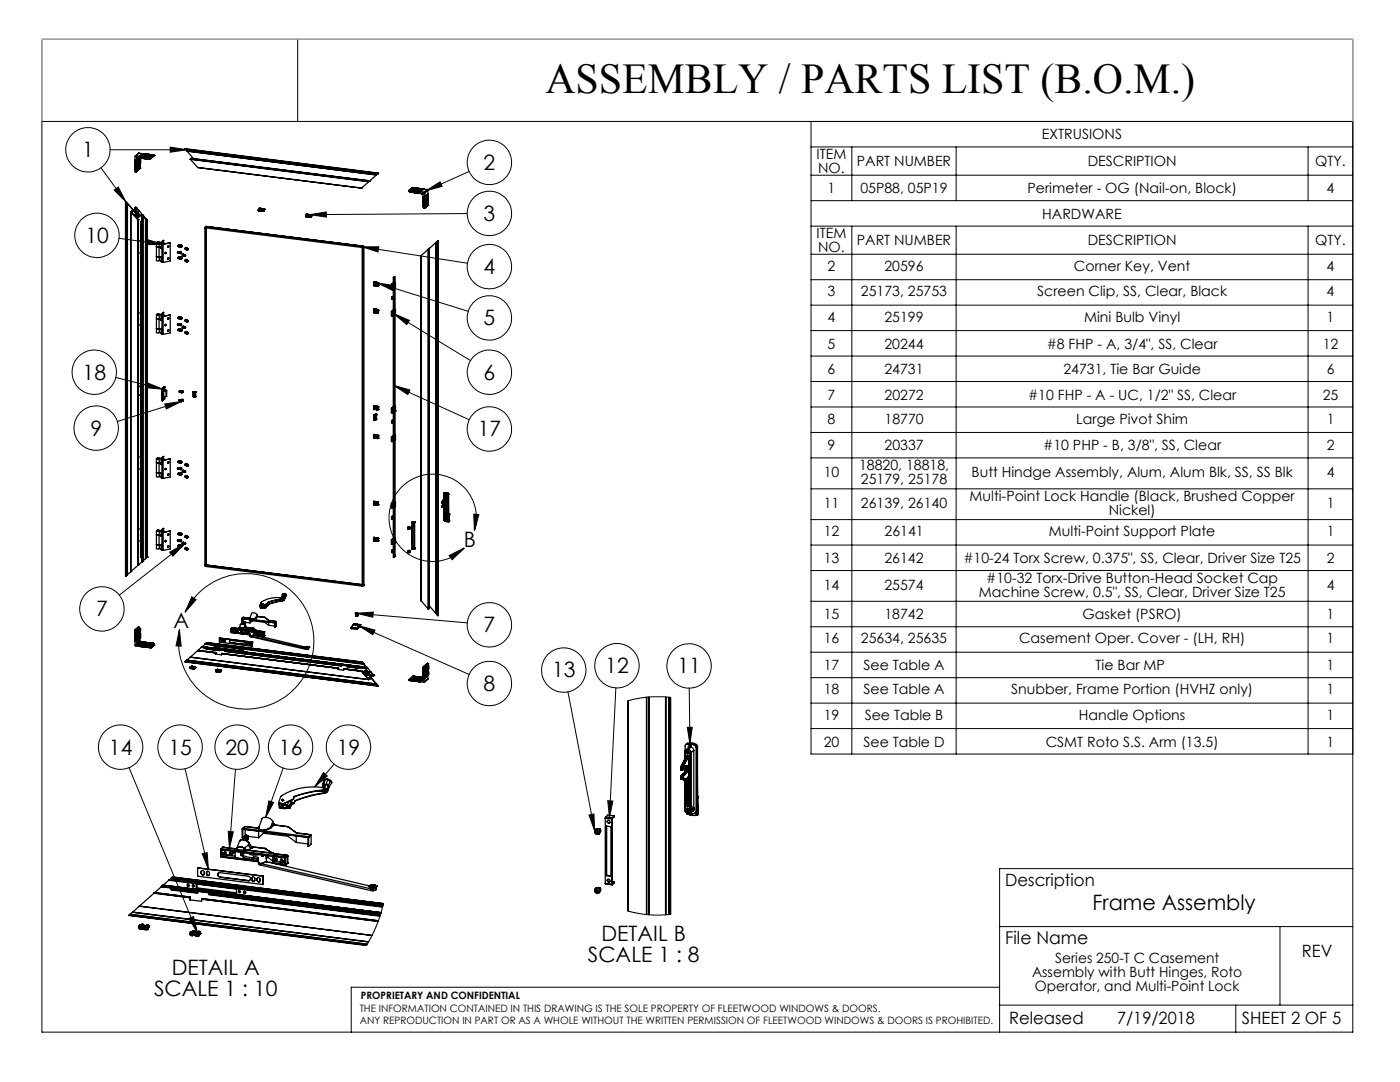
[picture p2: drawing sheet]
<svg xmlns="http://www.w3.org/2000/svg" width="279mm" height="216mm" viewBox="0 0 279 216" stroke-linecap="round" stroke-linejoin="round" font-family="sans-serif">
<defs><g id="words">
<text font-size="8.5" x="108.8" y="18.5">ASSEMBLY / PARTS LIST (B.O.M.)</text>
<g font-size="4.2">
<text x="16.4" y="31.4">1</text>
<text x="96.5" y="33.9">2</text>
<text x="96.5" y="44.1">3</text>
<text x="17" y="48.4">10</text>
<text x="96.5" y="54.7">4</text>
<text x="96.5" y="64.9">5</text>
<text x="16.5" y="75.8">18</text>
<text x="96.5" y="75.8">6</text>
<text x="18" y="86.9">9</text>
<text x="95.4" y="87.1">17</text>
<text x="92.5" y="109.2">B</text>
<text x="19.2" y="123">7</text>
<text x="34.6" y="125.4">A</text>
<text x="96.5" y="126.2">7</text>
<text x="96.5" y="137.9">8</text>
<text x="110.2" y="135.2">13</text>
<text x="120.8" y="134.3">12</text>
<text x="135.2" y="134.4">11</text>
<text x="21.7" y="150.6">14</text>
<text x="33.6" y="150.6">15</text>
<text x="45" y="150.6">20</text>
<text x="55.7" y="150.6">16</text>
<text x="67.2" y="150.6">19</text>
<text x="218" y="181.5">Frame Assembly</text>
<text x="117.3" y="192">SCALE 1 : 8</text>
<text x="120" y="187.8">DETAIL B</text>
<text x="34.3" y="194.6">DETAIL A</text>
<text x="30.7" y="198.8">SCALE 1 : 10</text>
</g>
<text font-size="3.5" x="200.6" y="188.4">File Name</text>
<g font-size="3.4">
<text x="200.6" y="176.8">Description</text>
<text x="259.8" y="191">REV</text>
<text x="201.4" y="204.4">Released</text>
<text x="222.9" y="204.4">7/19/2018</text>
<text x="247.8" y="204.4">SHEET 2 OF 5</text>
</g>
<g font-size="2.8">
<text x="207.9" y="27.8">EXTRUSIONS</text>
<text x="163" y="31.8">ITEM</text>
<text x="163.3" y="34.6">NO.</text>
<text x="171" y="33.2">PART NUMBER</text>
<text x="217.1" y="33.2">DESCRIPTION</text>
<text x="262.5" y="33.2">QTY.</text>
<text x="165.2" y="38.5">1</text>
<text x="171.7" y="38.5">05P88, 05P19</text>
<text x="205.1" y="38.5">Perimeter - OG (Nail-on, Block)</text>
<text x="264.8" y="38.5">4</text>
<text x="163" y="47.5">ITEM</text>
<text x="208" y="43.6">HARDWARE</text>
<text x="163.3" y="50.4">NO.</text>
<text x="171" y="49">PART NUMBER</text>
<text x="217.1" y="49">DESCRIPTION</text>
<text x="262.5" y="49">QTY.</text>
<text x="165.2" y="54.1">2</text>
<text x="165.2" y="59.1">3</text>
<text x="171.8" y="59.1">25173, 25753</text>
<text x="176.5" y="54.1">20596</text>
<text x="207" y="59.1">Screen Clip, SS, Clear, Black</text>
<text x="214.3" y="54.1">Corner Key, Vent</text>
<text x="264.8" y="54.1">4</text>
<text x="264.8" y="59.1">4</text>
<text x="165.2" y="64.2">4</text>
<text x="176.5" y="64.2">25199</text>
<text x="216.4" y="64.2">Mini Bulb Vinyl</text>
<text x="264.8" y="64.2">1</text>
<text x="165.2" y="69.6">5</text>
<text x="176.5" y="69.6">20244</text>
<text x="208.9" y="69.6">#8 FHP - A, 3/4&quot;, SS, Clear</text>
<text x="264" y="69.6">12</text>
<text x="165.2" y="74.6">6</text>
<text x="176.5" y="74.6">24731</text>
<text x="212.2" y="74.6">24731, Tie Bar Guide</text>
<text x="264.8" y="74.6">6</text>
<text x="165.2" y="79.7">7</text>
<text x="176.5" y="79.7">20272</text>
<text x="205.2" y="79.7">#10 FHP - A - UC, 1/2&quot; SS, Clear</text>
<text x="264" y="79.7">25</text>
<text x="165.2" y="89.9">9</text>
<text x="165.2" y="84.5">8</text>
<text x="176.5" y="84.5">18770</text>
<text x="176.5" y="89.9">20337</text>
<text x="208.2" y="89.9">#10 PHP - B, 3/8&quot;, SS, Clear</text>
<text x="214.8" y="84.5">Large Pivot Shim</text>
<text x="264.8" y="84.5">1</text>
<text x="264.8" y="89.9">2</text>
<text x="164.4" y="95.2">10</text>
<text x="171.4" y="93.8">18820, 18818,</text>
<text x="193.9" y="95.2">Butt Hindge Assembly, Alum, Alum Blk, SS, SS Blk</text>
<text x="264.8" y="95.2">4</text>
<text x="164.4" y="101.4">11</text>
<text x="171.8" y="96.6">25179, 25178</text>
<text x="171.8" y="101.4">26139, 26140</text>
<text x="193.5" y="100">Multi-Point Lock Handle (Black, Brushed Copper</text>
<text x="264.8" y="101.4">1</text>
<text x="164.4" y="107">12</text>
<text x="176.5" y="107">26141</text>
<text x="209.3" y="107">Multi-Point Support Plate</text>
<text x="221.3" y="102.8">Nickel)</text>
<text x="264.8" y="107">1</text>
<text x="164.4" y="112.3">13</text>
<text x="176.5" y="112.3">26142</text>
<text x="192.3" y="112.3">#10-24 Torx Screw, 0.375&quot;, SS, Clear, Driver Size T25</text>
<text x="264.8" y="112.3">2</text>
<text x="164.4" y="117.7">14</text>
<text x="176.5" y="117.7">25574</text>
<text x="195.4" y="119.1">Machine Screw, 0.5&quot;, SS, Clear, Driver Size T25</text>
<text x="196.8" y="116.3">#10-32 Torx-Drive Button-Head Socket Cap</text>
<text x="264.8" y="117.7">4</text>
<text x="164.4" y="123.6">15</text>
<text x="176.5" y="123.6">18742</text>
<text x="216.1" y="123.6">Gasket (PSRO)</text>
<text x="264.8" y="123.6">1</text>
<text x="164.4" y="128.4">16</text>
<text x="171.8" y="128.4">25634, 25635</text>
<text x="203.4" y="128.4">Casement Oper. Cover - (LH, RH)</text>
<text x="264.8" y="128.4">1</text>
<text x="164.4" y="133.7">17</text>
<text x="172.3" y="133.7">See Table A</text>
<text x="218.7" y="133.7">Tie Bar MP</text>
<text x="264.8" y="133.7">1</text>
<text x="164.4" y="143.6">19</text>
<text x="164.4" y="138.6">18</text>
<text x="172.3" y="138.6">See Table A</text>
<text x="172.6" y="143.6">See Table B</text>
<text x="201.8" y="138.6">Snubber, Frame Portion (HVHZ only)</text>
<text x="215.3" y="143.6">Handle Options</text>
<text x="264.8" y="143.6">1</text>
<text x="264.8" y="138.6">1</text>
<text x="164.4" y="149">20</text>
<text x="172.3" y="149">See Table D</text>
<text x="208.7" y="149">CSMT Roto S.S. Arm (13.5)</text>
<text x="264.8" y="149">1</text>
<text x="206" y="195">Assembly with Butt Hinges, Roto</text>
<text x="206.5" y="197.8">Operator, and Multi-Point Lock</text>
<text x="210.6" y="192.2">Series 250-T C Casement</text>
</g>
<g font-size="2">
<text x="71.8" y="201.9">THE INFORMATION CONTAINED IN THIS DRAWING IS THE SOLE PROPERTY OF FLEETWOOD WINDOWS &amp; DOORS.</text>
<text x="72" y="199.4">PROPRIETARY AND CONFIDENTIAL</text>
<text x="71.8" y="204.4">ANY REPRODUCTION IN PART OR AS A WHOLE WITHOUT THE WRITTEN PERMISSION OF FLEETWOOD WINDOWS &amp; DOORS IS PROHIBITED.</text>
</g>
</g></defs>
<g fill="none" stroke="#000" stroke-width=".2">
<path d="M8.4 7.8h261.6v198.2h-261.6zM59.4 7.8v16.4M8.4 24.2h261.6M20.1 33.5l5.1 6.8M22 29.9h15.3M22.8 37.9l.8-.6 1.6 3zM34 29.4l3.3 .5-3.3 .5zM85 38.1l2.8-1.8 .4 .9zM93.6 34.2l-8.6 3.9M161.9 24.2v126.3h108.1M161.9 29.3h108.1M161.9 35h108.1"/>
<path d="M170 29.3v10.7M190.8 29.3v10.7M261.1 29.3v10.7M23.7 47.6l8.9 1.2M29.4 47.8l3.2 1h-3.4zM61.8 42.8l3.3-.5v1zM72.2 49.2l21.1 3.3M72.2 49.2h3.4l-.2 1.1zM75.4 56.5l18.1 5.6M75.4 56.5l3.3 .5-.3 1zM93.2 42.6l-31.4 .2M161.9 40h108.1"/>
<path d="M161.9 45.1h108.1M161.9 50.7h108.1M161.9 55.8h108.1M170 45.1v105.4M190.8 45.1v105.4M261.1 45.1v105.4M23.1 75.3l9.4 2.3M29.4 76.4l3.1 1.2-3.4-.2zM78.6 76.9l15 6.8M78.6 76.9l3.2 .9-.4 .9zM78.6 62.6l15.3 9.4M78.6 62.6l3.1 1.3-.5 .9z"/>
<path d="M161.9 60.9h108.1M161.9 66h108.1M161.9 71h108.1M161.9 76.1h108.1M32.9 80.6l3.3-.5-3 1.5zM36.2 80.1l-12.8 4M161.9 81.2h108.1M161.9 86.3h108.1M161.9 91.4h108.1M161.9 97.5h108.1M33.9 110.2l2.9-1.7-2.3 2.5zM36.8 108.5l-13 10.2"/>
<path d="M38.3 119.1l.8 .6-2.2 2.5zM89.6 110.8l3-1.4-2.4 2.3zM94.5 102.6l1.1 .1-.9 3.2zM94.7 105.9a8.7 8.7 0 0 0-8.9-11.3 8.7 8.7 0 0 0-7.3 12.4 8.7 8.7 0 0 0 14.1 2.4M161.9 103.7h108.1M161.9 108.8h108.1M161.9 113.8h108.1M161.9 120h108.1M35.8 125.6l.4 3.3h-1.1zM36.9 122.2a13.5 13.5 0 0 1 22.5-2.9 13.5 13.5 0 0 1-6.5 21.7 13.5 13.5 0 0 1-17.2-14.9l.1-.5M71.2 122.4l3.3-.3-.1 1.1zM71.2 122.4l22.1 1.9"/>
<path d="M71.6 124.8l22 9.8M71.6 124.8l3.2 .9-.4 .9zM113.3 138l5.4 27.8M122.9 137.3l-1.3 25.8M133.8 139.2l-1.4-.2-2.9 .1-1.8 .2-2.4 .5M137.5 137.3l.2 11.1M161.9 125.1h108.1M161.9 130.1h108.1M161.9 135.2h108.1M25.8 153.2l13.6 32.9M36.9 153.4l4.7 20.1M47 153.5l-1.2 15.7"/>
<path d="M53.7 159.8l.9 .3-1.6 3zM56.5 153.2l-3.5 9.9M64.6 154.2l.7 .6-2.5 2.2zM66.7 152.5l-3.9 4.5M121.3 159.8h1l-.7 3.3zM137.2 145.1h.9l-.4 3.3zM161.9 140.3h108.1M161.9 145.4h108.1M40.4 170.4l.9-.3 .3 3.4zM45.5 165.9l1.1 .1-.8 3.2zM117.5 162.6l1-.2 .2 3.4zM270 173.3h-70.5v32.7"/>
<path d="M37.7 183.3l.9-.4 .8 3.2zM76.5 180.3l-1.3 4.3-2.1 4.1M125.3 181.8l2.1 .5 2.4 .3h2.2l1.8-.2M199.5 184.9h70.5M199.5 197h-129.4v9M255.4 184.9v15.7M199.5 200.6h70.5M246.6 200.6v5.4"/>
<circle cx="17.5" cy="29.9" r="4.4"/>
<circle cx="97.7" cy="32.4" r="4.4"/>
<circle cx="19.3" cy="47" r="4.4"/>
<circle cx="97.7" cy="42.6" r="4.4"/>
<circle cx="97.7" cy="53.2" r="4.4"/>
<circle cx="18.8" cy="74.3" r="4.4"/>
<circle cx="97.7" cy="74.3" r="4.4"/>
<circle cx="97.7" cy="63.4" r="4.4"/>
<circle cx="19.2" cy="85.4" r="4.4"/>
<circle cx="97.7" cy="85.6" r="4.4"/>
<circle cx="20.3" cy="121.5" r="4.4"/>
<circle cx="97.7" cy="136.4" r="4.4"/>
<circle cx="97.7" cy="124.7" r="4.4"/>
<circle cx="112.5" cy="133.7" r="4.4"/>
<circle cx="123.1" cy="132.8" r="4.4"/>
<circle cx="137.5" cy="132.9" r="4.4"/>
<circle cx="24.1" cy="149.1" r="4.4"/>
<circle cx="35.9" cy="149.1" r="4.4"/>
<circle cx="47.3" cy="149.1" r="4.4"/>
<circle cx="58" cy="149.1" r="4.4"/>
<circle cx="69.6" cy="149.1" r="4.4"/>
</g>
<path d="M8.4 24.2v-16.4h261.6v16.4" fill="none" stroke="#c0c0c0" stroke-width=".2"/>
<g fill="#000">
<path d="M22.8 37.9l.8-.6 1.6 3zM34 29.4l3.3 .5-3.3 .5zM29.4 47.8l3.2 1h-3.4zM33.9 110.2l2.9-1.7-2.3 2.5zM29.4 76.4l3.1 1.2-3.4-.2zM32.9 80.6l3.3-.5-3 1.5zM85 38.1l2.8-1.8 .4 .9zM61.8 42.8l3.3-.5v1zM75.4 56.5l3.3 .5-.3 1zM78.6 62.6l3.1 1.3-.5 .9zM78.6 76.9l3.2 .9-.4 .9zM71.6 124.8l3.2 .9-.4 .9zM71.2 122.4l3.3-.3-.1 1.1zM72.2 49.2h3.4l-.2 1.1zM37.7 183.3l.9-.4 .8 3.2zM40.4 170.4l.9-.3 .3 3.4zM45.5 165.9l1.1 .1-.8 3.2zM53.7 159.8l.9 .3-1.6 3zM64.6 154.2l.7 .6-2.5 2.2zM117.5 162.6l1-.2 .2 3.4zM121.3 159.8h1l-.7 3.3zM137.2 145.1h.9l-.4 3.3z"/>
<path d="M35.8 125.6l.4 3.3h-1.1zM38.3 119.1l.8 .6-2.2 2.5zM94.5 102.6l1.1 .1-.9 3.2zM89.6 110.8l3-1.4-2.4 2.3z"/>
</g>
<g fill="none" stroke="#000" stroke-width=".25">
<path d="M27 32.1h.1M27 34.3h.1M27 33.9h.1M27 33.7l.1 .2h-.1M27 33.5h.1M27 33.3h.1M27 33.2h.1M27 33h.1M27 32.8h.1M27 32.6h.1M27 32.5h.1M27 32.3h.1"/>
<path d="M27 32.1l.1 .2h-.1M27 33.9v.4M27 34.3l.1 .1M27 33.5l.1 .2h-.1M27 33.3l.1 .2h-.1M27 33.2l.1 .1h-.1M27 33l.1 .2h-.1M27 32.8l.1 .2h-.1M27 32.6l.1 .2h-.1M27 32.5l.1 .1h-.1M27 32.3l.1 .2h-.1M27 32v.1"/>
<path d="M27 32.2v.1M27 32.4v.1M27 32.7v.1M27 32.9v.1M27 33.1v.1M27 33.7h.1M27 33.8v.1M27.1 34.4h.1M27.1 31.1l-.1 .1 .1 .9h-.1M27.1 31.1l.7 .1M27.2 32.2h.1M27.2 32.4h.1"/>
<path d="M27.2 32.6h.1M27.2 32.7h.1M27.2 32.9h.1M27.2 33.1h.1M27.2 33.3h.1M27.2 33.4l.1 .1M27.2 33.7h.1M27.2 33.8h.1M27.2 34h.1M27.3 31.8h.1M27.3 31.9h.1M27.3 32.7v.1"/>
<path d="M27.3 32.9h.1M27.3 33.1h.1M27.3 33.3h.1M27.3 33.5h.1M27.3 33.7h.1M27.3 33.8h.1M27.3 34h.1M27.3 34.1h.1M27.3 34v.1M27.3 33.1l-.1 .2M27.3 33.3l-.1 .1M27.3 33.5l-.1 .2"/>
<path d="M27.3 33.7l-.1 .1M27.3 33.8l-.1 .2M27.3 34.1l-.2 .3M27.3 31.7h.1M27.3 32.2h.1M27.3 32.4h.1M27.3 32.6h.1M27.3 31.6v.4M27.3 32l-.1 .2M27.3 32.2l-.1 .2M27.3 32.4l-.1 .2M27.3 32.6l-.1 .1"/>
<path d="M27.3 32.8l-.1 .1M27.3 32.9l-.1 .2M27.4 31.5h.1M27.4 31.5l-.2-.1 .1 .2M27.4 31.5h.5M27.4 31.5l-.1 .1M27.5 31.5l-.2 .2M27.7 31.5l-.4 .3M27.7 31.5l-.4 .4M27.7 30.6l-.7 .6M27.7 30.6l-.6 .5M27.7 30.6l.7 .1"/>
<path d="M27.8 31.2h.1M27.8 33.1l-.6 .6M27.8 32.6h.1M27.8 32.7h.1M27.8 32.6l-.6 .5M27.8 32.7l-.6 .6M27.8 32.9l-.6 .5M27.8 32.9h.1M27.8 33.1h.1M27.8 33.3l-.6 .5M27.8 33.3h.1M27.8 33.4l-.6 .6"/>
<path d="M27.8 33.4l.1 .1M27.8 32.2h.1M27.8 32.4h.1M27.8 31.6l-.6 .6M27.8 31.6l.1 .1M27.8 31.9l-.6 .5M27.8 31.9h.1M27.8 32l-.6 .6M27.8 32h.1M27.8 32.2l-.6 .5M27.8 32.4l-.6 .5M27.9 33.5h.1"/>
<path d="M27.9 31.5h.1v.1M27.9 31.5l-.6 .5M27.9 31.7h.1M27.9 31.9h.1M27.9 32h.1M27.9 32.2h.1M27.9 32.4h.1M27.9 32.6h.1M27.9 32.7v.1M27.9 32.9h.1M27.9 33.1h.1M27.9 33.3h.1"/>
<path d="M27.9 33.6h.1M27.9 33.5l-.6 .5M27.9 31.9l-.1 .1M27.9 32l-.1 .2M27.9 33.3l-.6 .5M27.9 31.5l-.1 .1M27.9 31.7l-.6 .5M27.9 31.7l-.1 .2M27.9 31.9l-.6 .5M27.9 32l-.6 .6M27.9 32.2l-.6 .6M27.9 32.2l-.6 .5"/>
<path d="M27.9 32.2l-.1 .2M27.9 32.4l-.6 .5M27.9 32.4l-.1 .2M27.9 32.6l-.6 .5M27.9 32.6l-.1 .1M27.9 32.8l-.6 .5M27.9 32.7l-.6 .6M27.9 32.8l-.1 .1M27.9 32.9l-.6 .6M27.9 32.9l-.1 .2M27.9 33.1l-.6 .6M27.9 33.1l-.1 .2"/>
<path d="M27.9 33.3l-.1 .1M27.9 33.6l-.6 .5M27.9 33.5v.1M27.9 31.2h.1M27.9 31.2l.2 .1M28 31.6h.1M28 31.6h.2M28.1 31.2v.1M28.1 31.2l.2 .2v-.1M28.2 31.6h.1M28.2 31.6l.2-.1v.1M28.3 31.3h.1"/>
<path d="M28.3 31.3h.2M28.4 31.6h.1M28.4 31.6h.2M28.4 30.7l-.6 .5M28.4 30.7h.1M28.5 31.3h.1M28.5 31.3l.1 .1v-.1M28.6 31.6h.1M28.6 30.7h.1M28.6 30.7l-.7 .5M28.6 31.6h.2M28.6 31.3h.1"/>
<path d="M28.7 31.3h.1M28.8 31.6h.1M28.8 30.7h.1M28.8 30.7l-.7 .5M28.8 31.6h.1v.1M28.8 30.7l.1 .1M28.8 31.3h.1M28.9 31.3l.1 .1M28.9 31.7h.1M28.9 30.7h.1M28.9 30.7l-.6 .6M28.9 31.7h.2"/>
<path d="M28.9 30.7l.1 .1M29 31.4h.1M29 31.4l.2 .1v-.1M29.1 31.7h.1M29.1 30.7h.1M29.1 30.7l-.6 .6M29.1 31.7l.2-.1v.1M29.1 30.7l.1 .1M29.2 31.4h.1M29.2 31.4h.2M29.3 31.7h.1M29.3 30.8h.1"/>
<path d="M29.3 30.8l-.7 .5M29.3 31.7h.2M29.3 30.8l-.6 .5M29.4 31.4h.2M29.5 31.7h.1M29.5 30.8h.1M29.5 30.8l-.7 .5M29.5 31.7l.1 .1M29.5 30.8l.1 .1M29.6 31.4h.1M29.6 31.4l.1 .1v-.1M29.6 31.8h.1"/>
<path d="M29.6 30.8h.1M29.6 30.8l-.6 .6M29.6 30.8l.1 .1M29.7 31.4h.1M29.7 31.4l.4 .1M29.8 30.8h.1M29.8 30.8l-.6 .6M29.8 30.8l.1 .1M30 30.8h.1M30 30.8l-.6 .6M30 30.8l.1 .1M30.1 31.5h.1"/>
<path d="M30.1 31.5l.1 .1M30.2 31.6h.1M30.2 31.6l-.2 .2h-.4M30.2 30.9h.1M30.2 30.9l-.6 .5M30.3 30.9h.1M30.3 30.9l-.6 .5M30.3 30.9h.4M30.7 30.9h.1M30.7 30.9l-.6 .6M30.7 30.9l.1 .1M30.8 31h.1"/>
<path d="M30.8 31l-.6 .6M36.9 29.7l38.6 4.9M36.9 29.7l.1 .1M37 29.8l38.4 4.9M37 29.8l.3 .3M37.3 30.1l37.8 4.8M37.3 30.1v.1M37.3 30.2l37.8 4.7M37.3 30.2l1.3 1.4M38 31.8l1.4 1.6M38 31.8l35.6 4.4M38.1 31.6h.1"/>
<path d="M38.1 31.6l35.7 4.5M38.1 31.6l-.1 .2M39.4 33.4l32.7 4.1M39.4 33.4h.1M72.1 37.5h.1M73.6 36.2l-1.5 1.3M73.8 36.1h.1M73.8 36.1l-.2 .1M75.1 34.9l-1.3 1.2M75.1 34.9h.1M75.4 34.7h.1M75.4 34.7l-.3 .2"/>
<path d="M75.5 34.6l-.1 .1M81.6 38.1h.1M81.6 38.1l.2 .2M81.6 38h.1M81.6 38v.1M81.6 38h.4M81.8 38.3h.1M81.9 38.3h.1M81.9 38.3h.2M82 38h.1M82 38v.1M82.1 38.3h.1"/>
<path d="M82.1 38.3l.2 .1M82.2 38v.1M82.2 38.3h-.1M82.2 38l-.2 .1M82.2 38.1h.1M82.3 38.4h.1M82.3 37.4h.1M82.3 37.4l-.7 .6M82.3 37.4l.3 .1M82.3 38.1h.1M82.3 38.3v.1M82.3 38.1h-.1"/>
<path d="M82.4 38.1v.1M82.4 38.4h.1M82.4 38.4v-.1l.2 .1M82.5 38.1h.1M82.5 38.3l-.1 .1M82.5 38.1l-.1 .1M82.5 38.1v.1M82.6 38.4h.1M82.6 37.5h.1M82.6 37.5v.1M82.6 38.4l.2 .1M82.6 37.6l-.6 .5"/>
<path d="M82.6 37.5l-.6 .5M82.7 38.4h-.1M82.7 38.1v.1M82.7 38.1l-.2 .1M82.8 38.5h.1M82.8 37.5h.1M82.8 38.5h.2M82.8 37.5v.1M82.8 37.6l-.6 .5M82.8 37.5l-.6 .6M82.8 37.5l-.6 .5M82.8 37.5l-.2 .1"/>
<path d="M82.9 38.4l-.1 .1M82.9 38.1h.1M82.9 38.1v.1M82.9 38.1l-.2 .1M83 38.5h.1M83 37.5h.1M83 38.5v-.1l.1 .1M83 37.5v.1M83 37.6l-.6 .6M83 37.5l-.6 .6M83 37.5l-.7 .6M83 37.5l-.2 .1"/>
<path d="M83 38.4v.1M83.1 38.2h.1M83.1 38.2h-.2M83.1 38.5h.1M83.1 37.5h.1M83.1 38.5h.2M83.1 37.5v.1M83.1 37.6l-.6 .6M83.1 37.5l-.6 .6M83.1 37.5l-.1 .1M83.2 38.5h-.1M83.3 38.2h.1"/>
<path d="M83.3 38.2h-.2M83.3 38.2v.1M83.3 38.5h.1M83.3 37.6h.1M83.3 38.5l.2 .1M83.3 37.6l-.6 .6M83.3 37.6l-.6 .5M83.3 37.6h-.2M83.4 38.5h-.1M83.4 38.2h.1M83.4 38.2l-.1 .1M83.4 38.2v.1"/>
<path d="M83.5 38.6h.1M83.5 37.6h.1M83.5 38.6v-.1l.2 .1M83.5 37.7l-.6 .5M83.5 37.6l-.6 .5M83.5 37.6v.1M83.5 37.6h-.2M83.6 38.5l-.1 .1M83.6 38.2h.1M83.6 38.2v.1M83.6 38.2l-.2 .1M83.7 38.6v-.1l.4 .1"/>
<path d="M83.7 37.6h.1M83.7 37.7l-.6 .5M83.7 37.6l-.6 .6M83.7 37.6v.1M83.7 37.6l-.2 .1M83.7 38.5v.1M83.8 38.2h.1M83.8 38.2l-.2 .1M83.8 38.2v.1M83.9 37.6h.1M83.9 37.6l-.2 .1M83.9 37.7l-.6 .6"/>
<path d="M83.9 37.6l-.6 .6M83.9 37.6v.1M84 38.3h-.2M84 38.3h.6M84 37.6v.1M84 37.7h.1M84 37.7l-.6 .6M84 37.7l-.6 .5M84 37.6l-.6 .6M84 37.6l-.1 .1M84.1 38.6h.1M84.2 38.6h.1"/>
<path d="M84.2 37.7h.1M84.2 38.6l.1 .1M84.2 37.7h-.2M84.2 37.8l-.6 .5M84.2 37.7l-.6 .5M84.2 37.7v.1M84.3 38.7l.2-.1v.1M84.3 38.7h.1M84.4 37.7h.1M84.4 37.7l-.6 .5M84.4 37.7l-.2 .1M84.4 38.6l-.1 .1"/>
<path d="M84.4 39.4h.1M84.4 38.8l.1 .6M84.4 37.7v.1M84.4 37.8l-.6 .5M84.5 40h.1M84.5 39.8h.1M84.5 39.6v.2M84.5 39.4v.2M84.5 38.7l-.1 .1M84.5 40v.1M84.5 39.8v.2M84.5 39.5v.1"/>
<path d="M84.5 39.9v.1M84.6 37.7l-.2 .1M84.6 37.7l-.6 .6M84.6 37.7l.6 .1M84.6 38.3l.2 .2M84.7 39.4h.1M84.7 39.5h.1M84.7 39.7h.1M84.7 39.9h.1M84.8 39.4h.1M84.8 39.5h.1M84.8 39.7h.1"/>
<path d="M84.8 39.9h.1M84.8 38.5v.7M84.8 39.2l-.1 .2M84.8 39.4l-.1 .1M84.8 39.5l-.1 .2M84.8 39.7l-.1 .2M84.8 39.9l-.1 .2M85.2 37.8l.2 .2M85.2 37.8l-.6 .5M85.3 39.5h.1M85.3 39.7h.1M85.3 39.9h.1"/>
<path d="M85.3 38.8l-.6 .6M85.3 38.8h.1M85.3 39l-.6 .5M85.3 39h.1M85.3 39.2l-.6 .5M85.3 39.2h.1M85.3 39.3l-.6 .6M85.3 39.3l.1 .1M85.3 39.5l-.6 .6M85.3 39.7l-.6 .6M85.3 39.9l-.6 .5M85.4 38.8h.1"/>
<path d="M85.4 39h.1M85.4 39.2h.1M85.4 39.4h.1M85.4 39.5h.1M85.4 39.7h.1M85.4 39.9h.1M85.4 38.8l-.6 .6M85.4 39l-.6 .5M85.4 39.2l-.6 .5M85.4 39.4l-.6 .5M85.4 39.5l-.6 .6M85.4 39.7l-.6 .6"/>
<path d="M85.4 39.9l-.6 .5M85.4 38l-.6 .5M85.4 38.6l-.6 .6M85.4 38v.6M85.4 38.6l-.1 .2M85.4 38.8l-.1 .2M85.4 39l-.1 .2M85.4 39.2l-.1 .1M85.4 39.4l-.1 .1M85.4 39.5l-.1 .2M85.4 39.7l-.1 .2M85.4 39.9l-.6 .6"/>
<path d="M85.4 39.9l-.1 .2M25 40.2l.1 74.8M25.1 40.2l1.5 1.6M25.1 40.2l.1 .1M25.1 40.2v74.8M25.2 40.3h.1M25.2 40.3v74.6M25.2 40.3l.2 .3M25.4 40.6h.1M25.4 40.6v74.1M25.4 40.6l1.7 1.9M26.1 42.3l1.5 1.6"/>
<path d="M26.3 42.1h.1M26.3 42.1l.1 .1M26.3 42.1l-.2 .1v71.9M26.4 42.2v.3M26.4 42.2l-.2 .1 .5 .6M26.6 41.9h.1M26.6 41.9l.6 .6M26.7 42.9h.1M26.8 43h.1M26.9 43l.2 .3M26.9 41.5h.1M26.9 41.5l.2-.2 2.3 2.7"/>
<path d="M26.9 42.9l.1 .1M26.9 41.5v.8M26.9 42.9v.2M26.9 41.5l.1 .1M26.9 42.9l-.1 .1M27 43h.1M27 43v.1M27 41.6h.1M27 42.9h.1M27 41.6v.7M27 41.6v.8M27 42.9v.3"/>
<path d="M27 42.9v.1M27.1 43.3h.1M27.1 42.5v.1M27.1 43.3l.2 .2M27.1 42.8l.1 .6M27.1 42.6l-.4 .3M27.1 42.8l-.1 .1M27.1 42.8v.5M27.2 41.5h.1M27.2 41.5l.5 .6M27.2 41.5l-.2 .1M27.2 41.5v1"/>
<path d="M27.2 42.8h.1M27.3 42.6v.1M27.3 42.6v.9M27.3 42.7h.1M27.3 42.7l-.1 .1M27.3 43.4v.1M27.3 43.4h.1M27.4 42.5h.1M27.4 42.5l-.1 .1M27.4 42.5v.8M27.5 43.3l-.2 .1M27.5 43.3h.1"/>
<path d="M27.5 42.5l.1 .8M27.5 42.5h.1M27.6 43.9h.1M27.6 43.3v-.1v.1M27.6 43.2h.1M27.6 42.5l.3 .4-.1 .1M27.6 42.5v.8M27.6 43.9v68.9M27.6 42.5h-.1M27.6 43.9v68.8M27.6 42.1l.1 .1-.5 .3M27.6 43.1v.1"/>
<path d="M27.6 49.2v.2M27.6 42.1v.2M27.7 43.1l-.1 .1M27.7 42.1h.1M27.7 48v.2zM27.7 50.4v.2zM27.7 42.1h-.1M27.8 43v.1M27.8 43.1h-.1M27.8 43h.1M28.1 44.2l.1 67M28.1 44.2h.2"/>
<path d="M28.3 44.2l-.1 67M28.3 42.8v69.3M28.3 42.8l-.9 .8 .2 .3M28.3 42.8v.1M28.3 42.9h.1M28.3 42.9v69.2M28.4 42.9h.1M28.4 42.9v.1M28.4 43h.1M28.4 43v69M28.5 43h.1M28.5 43v69"/>
<path d="M28.5 43.1l.5 .6M29 43.7h.1M29 43.7v67.8M29.1 43.6v67.8M29.1 43.6l.2 .3M29.1 43.6l-.1 .1M29.2 43.9h.1M29.2 43.9v67.4M29.2 43.9l.1 .1M29.3 44h.1M29.3 44v67.2M29.4 44v67.2"/>
<path d="M29.4 44h-.1M31.2 51.2h.5zM31.2 48.4v3.6h.6M31.4 48.4h.1M31.6 48.4h-.2h.3M31.6 48.4h.1M31.6 48.4h.8M31.7 48.4h.1M31.7 51.2l.4 .1 .1 .9 .1 .1M31.7 49.2v2M31.7 49.2l.2 .2M31.8 49.2l-.2 .1-.4-.1h.5"/>
<path d="M31.8 48.4v.8M31.8 51.2v.8M31.8 49.2h.4M31.8 52h.4M31.8 49.2l.2 .1M31.9 49.4l.1 .1M32 49.3l-.1 .1M32 49.3l.1 .2M32 49.5h.1M32.1 49.5h.1M32.2 48.6v.8l-.2 .1M32.2 48.6l.1 .2"/>
<path d="M32.2 48.3v.1M32.3 48.3v.1M32.3 48.3l.2 .1M32.3 48.8h.3M32.3 52.3l.3 .1M32.3 48.8v3.5M32.4 48.3h.1M32.4 48.3l.2 .1h-.2M32.4 48.4v.3M32.5 48.4h-1.3h.6h-.1M32.5 48.4h.1M32.6 48.8v3.6"/>
<path d="M32.6 48.4v.3v-.2M32.7 48l-.4 .3M32.7 48v.7M32.7 48l-.3 .3M33.1 50.3v.2l-.2 .1M33.6 49l.1 .2-.2 .1M33.6 51.4l.1 .1-.2 .2M34 48.5l-1.5 .2-.3-.1M34 48.5v3.6l-1.4 .3M34 48.5l-1.4 .3M35.5 50.2h.1M35.5 50.2v.2"/>
<path d="M35.5 49.1h.1M35.5 49v.1M35.5 51.5h.1M35.5 50.2l.1 .2v-.1M35.5 50.3l.1 .1M35.5 50.3h.2M35.5 50.4h.1M35.5 50.2v.1M35.6 50.2v.1M35.6 51.4h.1M35.6 50.3v.1M35.6 49v.1"/>
<path d="M35.6 49.1h.1M35.6 51.4v.1M35.6 50.5h.1M35.6 49h.1M35.6 50.2v.2M35.6 50.2h.1M35.6 49v.2M35.6 51.4v.2M35.6 49.2h.1M35.6 51.6h.1M35.6 49h-.1M35.6 51.4l.1 .1"/>
<path d="M35.6 51.4l.1 .2M35.6 51.4l-.1 .1M35.6 50.4h.1M35.7 50.5h.1M35.7 50.2h.1M35.7 50.2v.1M35.7 49h.1M35.7 51.5h.1M35.7 51.4v.2M35.7 50.2v.2M35.7 50.2v.3M35.7 50.3v.1"/>
<path d="M35.7 49v.1M35.7 49.1h.1M35.7 51.6h.1M35.7 49.1l-.1 .1M35.7 49.2h.1M35.7 51.4h.1M35.7 49v.2M35.7 51.4v.1M35.7 50.2l.1 .1M35.7 50.2v.2h.1M35.7 49.1v.1M35.8 50.3h.1"/>
<path d="M35.8 50.4h.1M35.8 49.2h.1M35.8 49h.1M35.8 51.6h.1M35.8 51.4h.1M35.8 50.3v.1M35.8 49v.2M35.8 51.4v.2M35.8 49h-.1M35.8 50.5h.1M35.8 50.2h.1M35.8 50.3v.2"/>
<path d="M35.8 50.2v.3M35.8 51.4l.1 .2M35.9 50.5h.1M35.9 50.3h.1M35.9 50.3h-.1M35.9 49v.2M35.9 49.2h.1M35.9 49h.1M35.9 51.4v.2M35.9 51.6h.1M35.9 51.4h.1M35.9 50.3l-.1 .2"/>
<path d="M35.9 49l-.1 .2M35.9 50.4v.1M35.9 49.2h-.1M35.9 49l.1 .2M35.9 51.4v.1M35.9 51.4l.1 .2M35.9 51.5v.1M36 49h-.1M36 51.4h.1M36 49v.2M36 51.5l.1 .3M36 51.4v.2"/>
<path d="M36 49h.1M36 50.5h.1M36 50.3h.1M36 50.3v.2M36 50.4h.1M36 50.4l.1 .1M36 50.4v.1M36.1 50.2v.2l-.1 .2zM36.1 50.2l-.2 .2 .1 .2M36.1 51.5v.1M36.1 50.3v.2M36.1 50.3h.1"/>
<path d="M36.1 51.6h.1M36.1 50.5h.1M36.1 49.1h.1M36.1 49.3h.1M36.1 51.5h.1M36.1 49.1v.2M36.1 50.3l-.1 .1M36.1 48.9v.5zM36.1 48.9l-.1 .1 .1 .4M36.1 49.1l.1 .1M36.1 51.3v.5zM36.1 51.4v.2"/>
<path d="M36.1 51.3l-.1 .2M36.1 51.4h.1M36.1 49.2h.1M36.1 49h.1M36.1 49.2v.1M36.2 49.2h.1M36.2 49.1v.1M36.2 49.1h.1M36.2 49l-.1 .1M36.2 49v.1M36.5 50.9l.1 .1M36.5 50.9h.1"/>
<path d="M36.6 51h.1M36.6 51.1h.1M36.7 51.1h.1M36.7 50.8l-.2 .1v.1M36.7 50.8l-.2 .1M36.7 50.8h.1M36.7 50.8l-.2 .1 .1 .1M36.7 50.9h-.2l.1 .2M36.7 50.8h-.2l.1 .2M36.7 50.9h.1M36.7 50.9h-.1v.2M36.7 50.9h-.1l.1 .2"/>
<path d="M36.7 50.9a.2 .2 0 0 0-.2-.2 .2 .2 0 0 0-.2 .2 .2 .2 0 0 0 .3 .2M36.8 50.9h.1M36.8 50.9l-.1 .2M36.8 51.2h.1M36.8 50.9l-.2 .1 .1 .1M36.8 50.9l-.1 .1v.1M36.8 50.9h-.1v.2M36.9 51h-.2l.1 .2M36.9 51h.1M36.9 51l-.1 .1h.1M36.9 51v.1M36.9 51h-.1v.2"/>
<path d="M36.9 51.1h.1M37 52l.1 .1M37 49.7h.1M37 52h.1M37.1 52.1h.1M37.1 49.5l-.1 .2M37.1 49.7h.1M37.1 49.5h.1M37.1 49.5v.2M37.2 51.9h.1M37.2 52.2h.1M37.2 49.5h.1"/>
<path d="M37.2 49.8h.1M37.2 51.9l-.2 .1M37.2 49.5l-.2 .1 .1 .1M37.2 51.9l-.1 .2M37.2 51.9l-.2 .1 .1 .1M37.2 49.5l-.1 .1v.2M37.3 52.2h.1M37.3 52h-.2l.1 .2M37.3 51.9l-.2 .1v.2M37.3 52a.19 .19 0 0 0-.3-.2 .19 .19 0 0 0-.1 .2 .19 .19 0 0 0 .2 .1M37.3 49.8h.1M37.3 49.6h-.2v.2"/>
<path d="M37.3 49.6a.2 .2 0 0 0-.3-.2 .2 .2 0 0 0-.1 .3 .2 .2 0 0 0 .2 .1M37.3 52h.1M37.3 49.6h.1M37.3 49.6l-.2 .1 .1 .1M37.3 49.6h-.2l.1 .2M37.3 52l-.2 .1 .1 .1M37.3 49.6h-.1v.2M37.3 49.6h-.1l.1 .2M37.4 52h.1M37.4 49.6h.1M37.4 52h-.2l.1 .2M37.4 49.6l-.1 .2"/>
<path d="M37.4 52.1h.1M37.4 52.1l-.1 .1h.2M37.4 52l-.1 .1 .1 .1M37.4 52.1l.1 .1M37.4 49.8h.1M37.4 49.6l-.2 .2M37.4 52v.1M37.4 49.7h.1M37.4 52.1h-.1l.1 .1M37.4 49.7h-.1v.1h-.1M37.4 49.7h-.1l.1 .1M37.4 49.7v.1"/>
<path d="M37.5 52.2h.1M37.5 49.7v.1M37.5 49.7h-.2l.1 .1M37.5 49.8h-.1M40.9 45.4l.2 .1M40.9 45.4v67.4M41 45.2h.1M41.1 45.5l31.2 3.9M41.1 45.2l-.2 .2M41.1 45.2v.3M41.1 45.2l31.2 3.9M41.1 45.5v67.3"/>
<path d="M41.2 45.2h-.2M41.2 45.2h.1M41.2 45.2l31.2 3.9M41.2 45.5v67.2M51.5 41.9h.1M51.5 42.1l1 .1M51.5 41.9v.2M51.5 41.9l1 .2M51.5 41.9h1M51.6 41.6h.1M51.6 41.6l.9 .1M51.6 41.6v.2"/>
<path d="M51.8 41.6h.1M51.8 41.6l.9 .1M51.8 41.6h-.2M52.5 42.1h.1M52.5 42.2h.1M52.5 41.9h.1M52.5 41.9v.3M52.5 41.7h.1M52.5 41.7v.4M52.5 42.1v.1M52.5 41.7h.2M52.5 41.9h.2"/>
<path d="M52.7 41.7h.1M52.7 41.8h.1M52.7 41.7h-.2M52.7 41.7v.1M52.7 41.8v.1M52.7 41.8h-.2h.2M52.7 41.9h.1M61 43.1h.1M61 43.2l.9 .2M61 43.1v.1M61 43.1v-.1l.9 .1M61 43.1l.9 .2"/>
<path d="M61 43.2l.9 .1M61 43.1l.9 .1M61.1 42.8v.2M61.1 42.8l.9 .1M61.1 42.8h.1M61.1 42.8l1 .1M61.2 42.8h.1M61.9 43.2v.1M61.9 43.3v.1M61.9 43.3h.1M61.9 43.2h.1M61.9 43.1v.3"/>
<path d="M61.9 43.1v.1M62 43.3h.1M62 42.9h.1M62 42.9v.4M62 43.3l-.1 .1M62 43.3h-.1M62 43l.2 .1M62.1 42.9h.1M62.1 42.9h-.1M62.1 43h.1M62.1 42.9v.1M62.1 43l.1 .1"/>
<path d="M62.1 43h-.1h.1M62.2 43.1h.1M72.3 49.1l.2 .3h-.2M72.3 49.4h.1M72.3 49.1v.3M72.3 49.4v67.3M72.4 49.1l.2 .3M72.4 49.1h.1M72.4 49.2l.1 .1M72.6 49.4h.1M72.6 49.4l-.1 67.3M74.7 56.4v.1"/>
<path d="M74.7 56.9v.1M74.7 56.9h.1M74.7 56.5h.1M74.7 56.8l.1 .1M74.7 56.4l.1 .1M74.7 56.4h.1M74.7 56.3l.1 .2M74.7 56.8v.1M74.7 56.3h.1M74.7 56.8h.1M74.7 56.3v.1M74.7 57h.2"/>
<path d="M74.8 56.5h.1M74.8 56.8h.1M74.8 56.3l-.2-.1-.1 .1 .1 .3 .1-.1M74.8 56.4v.1M74.8 56.8l-.2-.1-.1 .1 .1 .2h.1M74.8 56.8v.1M74.8 56.3h.1M74.8 56.3v.1M74.8 56.3v.2M74.8 56.8v.2M74.8 56.5v.1M74.8 56.4h.1"/>
<path d="M74.8 56.9h.1M74.8 56.3l.1 .2M74.8 56.8l.1 .1M74.9 56.3h.1M74.9 56.6h.1M74.9 56.3v.1M74.9 56.3l-.1 .1M74.9 57h.1M74.9 56.8h.1M74.9 56.8l-.1 .1M74.9 56.3v.2M74.9 56.5h.1"/>
<path d="M74.9 56.8v.2M74.9 56.8l-.1 .2M74.9 56.4h.1M74.9 56.9h.1M74.9 56.4v.1M74.9 56.8v.1M74.9 56.5v.1M74.9 56.9v.1M74.9 56.3l.1 .1M75 56.4h.1M75 56.5h.1M75 56.8h.1"/>
<path d="M75 56.4v.1M75 57h.1M75 56.8v.1M75 56.9v.1M75 56.5h-.1M75 56.9l-.1 .1M75 56.3h.1M75 56.6h.1M75 56.3v.2M75 56.8v.2M75 56.9h.1M75.1 56.3h.1"/>
<path d="M75.1 56.6h.1M75.1 56.8h.1M75.1 57h.1M75.1 56.4l-.1 .2M75.1 56.3l-.1 .3M75.1 56.4v.1M75.1 56.8l-.1 .2M75.1 56.8v.2M75.1 56.4h.1M75.1 56.5l-.1 .1M75.1 56.5h.1M75.1 56.9h.1"/>
<path d="M75.1 56.9l.1 .1M75.1 56.4v.2M75.1 56.5l.1 .1M75.1 56.9v.1M75.1 56.5v.1M75.2 56.8v.1M75.2 56.6h.1M75.2 56.4v.2M75.2 56.4v.1M75.2 57h.1M75.2 56.8v.2M75.2 56.9v.1"/>
<path d="M75.2 56.4h.1M75.2 56.8h.1M75.2 56.5h.1M75.2 56.9h.1M75.2 56.5v.1M75.3 56.6h.1M75.3 56.5h.1M75.3 56.4h.1M75.3 57h.1M75.3 56.9h.1M75.3 56.8v.1M75.3 56.4v.2"/>
<path d="M75.3 56.4l-.1 .2M75.3 56.9v.1M75.3 56.8l-.1 .2M75.3 57h-.1M75.4 56.4h.1M75.4 56.9h.1M75.4 56.4v.2M75.4 56.6h.1M75.4 56.9v.1M75.4 57h.1M75.4 56.9l-.1 .1M75.5 56.5h.1"/>
<path d="M75.5 56.5l-.1-.1v.2M75.5 56.5l-.2 .1M75.5 57h.1M75.5 57l-.1-.1v.1M75.5 57h-.2M78.1 56.8h.1M78.1 56.8v.8l.1 .1M78.2 56.8v.9M78.3 59.7h.2M78.3 56.7v.1M78.3 57.6l-.1 .1M78.3 56.7v.9"/>
<path d="M78.3 57.6h.1M78.3 59.2l-.1 .2 .1 .3M78.3 59.2h.1M78.3 56.8h.2M78.3 56.8v.8M78.3 57.6l.2 .1M78.4 59.2l-.1 .5M78.4 59.2h.1M78.5 55.4h.1M78.5 55.4v1.2M78.5 57.7v4.3M78.5 56.4l-.4 .4"/>
<path d="M78.5 56.5l-.3 .3M78.5 56.8v.9M78.6 56.8v.2zM78.6 55.4v1.2M78.6 57.6v4.4M78.6 57.2v.3zM78.8 55.2l-.3 .2M78.8 56.3l.1 .1M78.8 55.2v1.2l-.5 .3M78.8 57.4v4.4M78.8 55.2l-.2 .2M78.9 57.3h.1"/>
<path d="M78.9 56.4v.9M78.9 56.4l-.4 .4M78.9 57.3l-.4 .4M84 51h.1M84 51v68.9M84.5 41.2l.2 .4 .1-.1M84.5 41h.1M84.5 40.9h.1M84.5 40.7h.1M84.5 40.5h.1M84.5 40.3h.1M84.5 40.1h.1"/>
<path d="M84.5 40.9v.1M84.5 41v.2M84.5 40.7v.2M84.5 40.5v.2M84.5 40.3v.2M84.5 40.1v.2M84.5 40.4v.1M84.5 40.8v.1M84.5 41.2h.1M84.7 40.1h.1M84.7 40.3h.1M84.7 40.4h.1"/>
<path d="M84.7 40.6h.1M84.7 40.8h.1M84.7 41h.1M84.7 41.2h.1M84.8 40.1h.1M84.8 40.3h.1M84.8 40.4v.1M84.8 40.6h.1M84.8 40.8h.1M84.8 41h.1M84.8 41.2h.1M84.8 41.5h.1"/>
<path d="M84.8 41.2v.3M84.8 40.1l-.1 .2M84.8 40.3l-.1 .1M84.8 40.5l-.1 .1M84.8 40.6l-.1 .2M84.8 40.8l-.1 .2M84.8 41l-.1 .2M85.3 40.1h.1M85.3 40.3h.1M85.3 40.4h.1M85.3 40.1l-.6 .5M85.3 40.3l-.6 .5"/>
<path d="M85.3 40.4l-.6 .6M85.3 40.6l-.6 .6M85.3 40.6h.1M85.4 40.1h.1M85.4 40.3h.1M85.4 40.4v.1M85.4 40.6h.1M85.4 40.1l-.6 .5M85.4 40.3l-.6 .5M85.4 40.4l-.6 .6M85.4 40.6l-.6 .6M85.4 41h.1"/>
<path d="M85.4 41l-.6 .5M85.4 40.6v.4M85.4 40.1l-.1 .2M85.4 40.3l-.1 .1M85.4 40.5l-.6 .5M85.4 40.5l-.1 .1M85.5 49.7l-1.5 1.3M85.5 49.7v71.9M85.7 49.6h.1M85.7 49.6v71.8M85.7 49.6l-.2 .1M87 48.4v74"/>
<path d="M87 48.4l-1.3 1.2M87.3 48.2h.1M87.3 48.2v74.6M87.3 48.2l-.3 .2M87.3 48.1v74.7M87.3 48.1v.1M27.6 63.6v.2M27.7 62.3v.2zM27.7 64.7v.2zM27.7 78.7v.3zM27.7 77v.2zM31.2 65.5l.5 .1z"/>
<path d="M31.2 62.8l.1 3.6h.5v-.8M31.4 62.8h.1M31.4 62.7l.2 .1zM31.6 62.7l-.2 .1h.3M31.6 62.7h.1M31.6 62.7l.8 .1M31.6 62.8h.1M31.7 62.8h.1M31.7 65.6l.4 .1 .1 .9 .1 .1M31.7 63.6v2M31.7 63.6l.2 .1M31.8 62.8h-.6l.1-.1 1.2 .1"/>
<path d="M31.8 62.8v.8h-.6h.5M31.8 66.3l.4 .1M31.9 63.7l.1 .2M32 63.7h-.1M32 63.7l.1 .2M32.1 63.9h.1M32.1 63.9h-.1M32.2 63v.8l-.2 .1M32.2 63.6h-.4l.2 .1M32.2 63l.1 .1M32.2 62.6v.2M32.3 77.6h.1"/>
<path d="M32.3 79.9h.1M32.3 79.9h.2M32.3 77.6h.2M32.3 62.7v.1M32.3 77.6v2.3M32.3 62.7l.2 .1M32.3 63.1h.3M32.3 66.7h.3M32.3 63.1v3.6M32.4 79.9h.1M32.4 79.3l.1 .1M32.4 62.6h.1"/>
<path d="M32.4 62.6l.2 .1-.2 .1M32.4 62.8v.3M32.4 77.6v2.3M32.4 77.6h.1M32.4 79.3h.1M32.4 78.2v1.1l.1-.1M32.5 78.1v.1M32.5 79.9h.1M32.5 77.6v.5M32.5 79.4v.5M32.5 78.5h.1M32.5 79.2h.1"/>
<path d="M32.5 77.6h.1M32.5 79.3v.1M32.5 62.8h.1M32.5 78.5v.3M32.5 78.8h.1M32.5 78.1v1.1M32.5 79.2l-.1 .1M32.6 63.1v3.6M32.6 77.9h.1M32.6 79.6h.1M32.6 79.4v.2M32.6 77.6v.2"/>
<path d="M32.6 77.6h.2l-.1 .2M32.6 77.6v.3M32.6 62.8v.3v-.2M32.6 78.1v1.1M32.6 78.1l-.1 .1M32.6 77.8h.1M32.6 79.2l-.1 .1M32.7 77.2h.1M32.7 79.3l-.1 .3M32.7 77.6l-.1 .2M32.7 62.3l-.4 .4M32.7 77.2l.1 .1"/>
<path d="M32.7 77.2l-.4 .4M32.7 62.3v.8M32.7 62.3l-.3 .3M32.7 79.6v-.3l-.1 .1v.2M32.7 77.8l-.1 .1M32.7 79.6h-.1M32.8 77.3l-.4 .3M32.8 77.3h.1M32.8 77.3l.1 .5M32.8 77.3l-.3 .3M32.9 79.2v.4l-.4 .3M32.9 77.8l-.3 .3"/>
<path d="M32.9 77.8l.4 .1M33.1 64.7v.2h-.2M33.1 77.9l-.5 .2M33.1 77.9v1.2M33.1 79.1l-.5 .1M33.3 77.9h-.2M33.3 77.9v1.2h-.2M33.6 63.4l.1 .2h-.2M33.6 65.8l.1 .2h-.2M34 62.9l-1.5 .2-.3-.1M34 62.9v3.5l-1.4 .3M34 62.9l-1.4 .2"/>
<path d="M35.4 64.7v.1M35.4 64.7l.1 .1M35.5 64.6l-.1 .1M35.5 64.8h.1M35.5 64.6h.1M35.5 64.6v.2M35.5 65.9h.1M35.5 65.8l.1 .1zM35.5 65.7v.1M35.5 65.8v.1M35.5 65.8h.1M35.5 64.6h.2"/>
<path d="M35.5 65.8h.3M35.6 63.4h.1M35.6 64.6h.1M35.6 64.6v.2M35.6 63.4v.1M35.6 63.3v.2M35.6 63.3v.1M35.6 65.8v.1M35.6 65.7v.2M35.6 65.7h.1M35.6 64.8h.1M35.6 65.9h.1"/>
<path d="M35.6 65.7v.1M35.6 65.8h.1M35.6 63.3h.1M35.6 63.3l.1 .2M35.6 63.5h.1M35.6 64.6l.1 .2M35.6 65.9l.1 .1M35.6 65.8l.1 .1M35.7 63.5h.1M35.7 64.8h.1M35.7 64.8v-.2v.2M35.7 66h.1"/>
<path d="M35.7 65.7v.1M35.7 63.3v.2M35.7 64.8h-.1M35.7 65.8v.1M35.7 65.8h.1M35.7 65.7l-.1 .1M35.7 65.7h.1M35.7 63.6h.1M35.7 63.3h.1M35.7 63.3v.1M35.7 64.7h.2v.1M35.7 65.9h.1"/>
<path d="M35.7 63.3v.3M35.7 63.4v.1M35.7 64.6v.2M35.7 64.7v.1M35.7 65.7v.3M35.7 64.6v.1M35.7 63.4h.1M35.7 65.7l.1 .1M35.7 63.5v.1M35.7 65.7l.1 .2M35.7 65.8l.1 .1M35.8 63.6h.1"/>
<path d="M35.8 63.3h.1M35.8 64.8h.1M35.8 64.7h.1M35.8 65.8v.1M35.8 65.9h.1M35.8 65.8h.1M35.8 78.2h.1M35.8 79.8v.2zM35.8 79.9h.1M35.8 63.3v.3M35.8 64.6v.2M35.8 64.7v.1"/>
<path d="M35.8 79.9l.1 .1M35.8 64.6v.1M35.8 78h.1M35.8 79.8h.1M35.8 63.4h.1M35.8 63.5h.1M35.8 63.4v.2M35.8 66h.1M35.8 65.7h.1M35.8 65.7v.1M35.8 78v.2M35.8 79.8v.1"/>
<path d="M35.8 63.4v.1M35.8 65.7v.2h.1M35.8 65.7v.3M35.8 79.8h.2M35.8 63.5v.1M35.8 64.9h.1M35.8 64.6h.1M35.8 63.4l.1 .2M35.8 64.6l.1 .2M35.8 64.6v.3M35.8 64.7l.1 .1M35.9 79.8h.1"/>
<path d="M35.9 63.4h.1M35.9 63.5h.1M35.9 64.8h.1M35.9 66h.1M35.9 65.8h-.1M35.9 78.1v.1M35.9 78v.2M35.9 78h.1M35.9 79.8v.2M35.9 63.4v.1M35.9 64.8v.1M35.9 65.8h.1"/>
<path d="M35.9 65.8v.2l.1-.2M35.9 65.8v.2M35.9 63.6h.1M35.9 78.1h.2M35.9 65.7v.1M35.9 78v.1M35.9 78.2h.1M35.9 80h.1M35.9 64.6h.1M35.9 65.9h.1M35.9 63.5v.1M35.9 63.4v.2"/>
<path d="M35.9 64.6v.3M35.9 65.8v.1M35.9 64.6v.1M35.9 64.9l.1 .1M35.9 78l.1 .2M35.9 78.1l.1 .1M35.9 79.8l.1 .2M35.9 63.4l.1 .2M35.9 78.2v.1M36 78.2h.1M36 80h.1M36 79.8v.2"/>
<path d="M36 63.4h.1M36 65.8h.1M36 78.1v.1M36 63.5v.1M36 63.4v.2M36 64.8h.1M36 65.8v.2M36 66h.1M36 63.6l.1 .1M36 66l.1 .1M36 64.8h.1zM36 78.3h.1"/>
<path d="M36 78h.1M36 79.8h.1M36 78v.1M36 78l.1 .2M36 78v.3M36 78.1l.1 .1M36 79.8l.1 .2M36 63.4v.1M36 64.6l.1 .2-.1 .2zM36 64.8l.1 .1M36 64.8l.1-.2v.3M36 64.7h.1"/>
<path d="M36 64.9h.1M36.1 78.2h.1M36.1 79.8h.1M36.1 80h.1M36.1 78.1v.1M36.1 79.8v.2M36.1 63.5v.1M36.1 64.6l-.2 .2M36.1 65.9v.1M36.1 78v.1M36.1 65.9h.1M36.1 63.5h.1"/>
<path d="M36.1 63.6h.1M36.1 78.3h.1M36.1 78h.1M36.1 78.1h.1M36.1 78v.2M36.1 78v.3M36.1 63.3h.1l-.1 .4zM36.1 64.7h.1M36.1 63.4h.1M36.1 63.4v.1M36.1 65.7l.1 .2-.1 .2zM36.1 65.8h.1"/>
<path d="M36.1 66h.1M36.1 65.8v.1M36.1 63.3l-.1 .1M36.1 65.7l-.1 .1M36.2 78h.1M36.2 78v.3l-.1-.2M36.2 79.8h.1M36.2 79.8v.2M36.2 63.4v.1M36.2 63.4h.1M36.2 65.8v.1M36.2 65.8h.1"/>
<path d="M36.2 79.8h-.1M36.2 63.5h.1M36.2 65.9h.1M36.2 63.5h-.1M36.2 65.9l-.1 .1M36.2 79.7v.4l.1 .1M36.2 79.7h.1M36.3 78l.1 .2M36.3 78l-.1 .4 .2-.2M36.3 78l-.1 .1 .1 .3M36.3 79.7l.1 .2M36.3 79.7l-.1 .3 .1 .2 .1-.2"/>
<path d="M36.3 78h.1M36.3 78.2h.1M36.3 79.7h.1M36.3 79.9h.1M36.3 79.9v.1M36.3 78.3h.1M36.3 80h.1M36.3 79.9l.1 .1M36.4 78.2v.1M36.4 78.2h.1M36.4 78.1h.1M36.4 78.1l-.1 .1"/>
<path d="M36.4 78.2l-.1 .1M36.4 78.3h-.1M36.4 79.8h.1M36.4 79.8l-.1 .1M36.4 80h-.1M36.4 80h.1M36.4 78.1v.1M36.4 79.9v.1M36.4 79.9h.1M36.4 79.8v.1M36.6 65.4h.1M36.6 65.2h-.1v.2"/>
<path d="M36.6 65.2l-.1 .1v.1M36.6 65.3l.1 .1M36.6 65.2h.1M36.6 65.3h.1M36.7 65.3v.2M36.7 65.3h.1M36.7 65.2l-.2 .1 .1 .1M36.7 65.5h.1M36.7 65.2h-.2l.1 .2M36.7 65.3l.1 .1M36.7 65.2h.1M36.7 65.3l.1 .2"/>
<path d="M36.7 65.2l-.1 .1v.1M36.7 65.2l-.1 .1M36.7 65.2a.2 .2 0 0 0-.2-.1 .2 .2 0 0 0-.2 .2 .2 .2 0 0 0 .3 .1M36.8 65.4v.1M36.8 65.5h.1M36.8 65.3h.1M36.8 65.4h.1M36.8 65.3h-.1M36.8 65.4l.1 .1h-.1M36.9 65.3h-.2M36.9 65.3l-.1 .1M36.9 65.3h.1"/>
<path d="M36.9 65.3v.1M36.9 65.4h.1M37.1 63.9v.2M37.1 66.3v.2M37.1 64.1h.1M37.1 66.5h.1M37.1 63.9h.1M37.1 66.3h.1M37.2 63.9h.1M37.2 66.3h.1M37.2 66.5h.1M37.2 64.1v.1"/>
<path d="M37.2 64.2h.1M37.2 66.6h.1M37.2 64.1l.1 .1M37.2 63.9l-.1 .1v.1M37.2 63.9h-.2l.1 .2M37.2 66.5l.1 .1M37.2 66.3l-.1 .2M37.2 66.3h-.2l.1 .2M37.3 63.9h-.2v.2M37.3 63.9a.19 .19 0 0 0-.3-.1 .19 .19 0 0 0-.1 .2 .19 .19 0 0 0 .2 .1M37.3 66.3h-.2v.2M37.3 66.3a.19 .19 0 0 0-.3-.1 .19 .19 0 0 0-.1 .2 .19 .19 0 0 0 .2 .1"/>
<path d="M37.3 63.9h.1M37.3 66.3h.1M37.3 64.2h.1M37.3 63.9l-.2 .1 .1 .1M37.3 64h-.2l.1 .2M37.3 66.6h.1M37.3 66.3l-.2 .1 .1 .1M37.3 66.4h-.2l.1 .2M37.3 64h.1M37.3 66.4h.1M37.3 64l-.1 .2M37.3 64h-.1l.1 .2"/>
<path d="M37.3 66.4l-.1 .2M37.3 66.4h-.1l.1 .2M37.4 64h.1M37.4 66.4h.1M37.4 64h-.2l.1 .2M37.4 66.4h-.2l.1 .2M37.4 64.2h.1M37.4 64l-.2 .1M37.4 66.6h.1M37.4 66.4l-.2 .1M37.4 64l-.1 .1v.1l-.1-.1M37.4 64.1h-.1l.1 .1"/>
<path d="M37.4 66.4l-.1 .1v.1l-.1-.1M37.4 66.5h-.1l.1 .1M37.4 64.1h.1M37.4 66.5h.1M37.5 64.1h.1M37.5 64.1h-.2l.1 .1M37.5 64.1l-.1 .1M37.5 66.5h.1M37.5 66.5h-.2l.1 .1M37.5 66.5l-.1 .1M38.6 78.2h.1M38.6 79.1v.1"/>
<path d="M38.6 78.2v1M38.6 78.2l.3 .1M38.6 79.2h.1M38.7 78.3v1M38.7 78.3l.2 .1M38.7 78.3v.1M38.7 78.4h.1M38.7 79.3h.1M38.7 78.4v.9M38.8 78.1h.1M38.8 78.1l-.2 .1M38.8 78.1h.3"/>
<path d="M38.8 78.1v.2M38.8 78.4h.1M38.8 79.3h.1M38.8 78.4v.9M38.9 78.4v.9M38.9 78.3h.1M38.9 79.2h.1M38.9 78.3v.9M38.9 78.3v.1M38.9 78.3l-.1 .1M38.9 79.2v.1M38.9 79.1h.1"/>
<path d="M38.9 78.1h.1M38.9 78.1v1M39.1 78.1h.1M39.1 78.1v.9l-.2 .1M74.7 62.3l.1 .1M74.7 62.3h.1M74.7 61.8v.1M74.7 62.2l.1 .1M74.7 61.9h.1M74.7 62.2v.1M74.7 62.2h.1M74.7 61.8h.1"/>
<path d="M74.7 61.7l.1 .2M74.7 61.7h.1M74.7 61.7v.1M74.7 61.9h.2M74.8 61.7h.1M74.8 61.7v.2l-.1-.1M74.8 62.2v.1M74.8 61.7l-.2-.1-.1 .1 .1 .3 .1-.1M74.8 62.2h.1M74.8 62.2v.2M74.8 62.2l-.2-.1v.3l.1-.1M74.8 61.7v.2"/>
<path d="M74.8 62.3h.1M74.8 61.9h.1M74.8 62.2l.1 .1M74.8 61.7l.1 .2M74.8 62.3l.1 .1M74.9 62.2h.1M74.9 62.4h.1M74.9 61.9h.1M74.9 61.7v.1M74.9 61.7l-.1 .2M74.9 62.2v.1M74.9 62.3h.1"/>
<path d="M74.9 62.2l-.1 .1M74.9 61.7v.2M74.9 61.8h.1M74.9 61.8v.1M74.9 61.7h.1M74.9 61.7l.1 .1M74.9 62.2v.2M75 62.2h.1M75 62.3h.1M75 61.8h.1M75 62.4h.1M75 62.2v.1"/>
<path d="M75 61.9h.1M75 61.8v.1M75 61.7v.1M75 61.9h-.1M75 61.7h.1M75 62.2v.2M75 61.7v.2M75 62.3v.1M75 62.3l-.1 .1M75.1 62.2h.1M75.1 62.4h.1M75.1 61.7h.1"/>
<path d="M75.1 61.9h.1M75.1 62.2l-.1 .2M75.1 62.2v.1M75.1 61.8l-.1 .1M75.1 61.7l-.1 .2M75.1 61.8v.1M75.1 61.8h.1M75.1 62.2h.2M75.1 62.3v.1M75.1 62.3l-.1 .1M75.1 62.3h.1M75.1 62.3l.1 .1"/>
<path d="M75.1 62.2v.2M75.1 61.7v.2M75.2 62.2v.1M75.2 61.8h.1M75.2 62.4h.1M75.2 62.2v.2M75.2 62.3v.1M75.2 61.9h.1M75.2 61.9v.1M75.2 61.8v.1M75.2 62h.1M75.2 62.3h.1"/>
<path d="M75.2 61.9l.1 .1M75.3 62.4h.1M75.3 62.2v.1M75.3 62.3h.1M75.3 62h.1M75.3 61.8h.1M75.3 61.9h.1M75.3 62.3v.1M75.3 62.2l-.1 .2M75.3 61.8v.1M75.3 61.8l-.1 .1M75.3 62.4h-.1"/>
<path d="M75.3 61.9h-.1M75.3 62.2v.2M75.3 61.9v.1M75.3 62.2l.1 .1M75.4 62.3h.1M75.4 61.8h.1M75.4 62.3v.1M75.4 62.4h.1M75.4 61.8v.1M75.4 61.9h.1M75.4 61.8l-.1 .1M75.5 62.3h.1"/>
<path d="M75.5 62.3h-.1v.1M75.5 61.9h.1M75.5 61.9l-.1-.1v.1M75.5 62.4h-.2M75.5 61.9h-.2M78.1 62.2v.8h.1M78.1 62.2h.1M78.2 62.2v.8M78.3 62.1v.9M78.3 62.1v.1M78.3 63h-.1M78.3 63h.1"/>
<path d="M78.3 62.2v.8M78.3 62.2h.2M78.3 63l.2 .1M78.5 63.1v18.2M78.5 61.8l-.4 .4M78.5 61.9l-.3 .3M78.5 62.2v.9M78.6 63v18.3M78.6 62.2v.2zM78.6 62.6v.3zM78.8 61.7l.1 .1M78.8 61.8l-.5 .3"/>
<path d="M78.8 62.8v18.3l-.5 .3M78.9 61.8v.9l-.4 .4M78.9 61.8l-.4 .4M27.6 92.4v.1M27.7 93.5v.2zM27.7 91.1v.2zM31.2 94.3h.5zM31.2 91.5v3.6h.6M31.4 91.5h.2zM31.4 91.5h.1M31.6 91.4l-.2 .1h.3M31.6 91.4l.8 .1"/>
<path d="M31.6 91.4v.1M31.6 91.5h.1M31.7 91.5h.1M31.7 94.3l.4 .1 .1 1h.1M31.7 92.4l.2 .1M31.7 92.4v1.9M31.8 92.3l-.2 .1-.4-.1 .5 .1M31.8 91.5v.8M31.8 94.3v.8M31.8 92.3l.4 .1M31.8 95.1h.4M31.8 92.3l.2 .1"/>
<path d="M31.9 92.5l.1 .1M32 92.4l-.1 .1M32 92.4l.1 .2M32 92.6h.1M32.1 92.6h.1M32.2 91.8v.7l-.2 .1M32.2 91.8l.1 .1M32.2 91.4v.1M32.3 91.4v.1M32.3 91.4l.2 .1M32.3 91.9h.3M32.3 95.4l.3 .1"/>
<path d="M32.3 91.9v3.5M32.4 91.4h.1M32.4 91.4l.2 .1h-.2M32.4 91.5v.3M32.5 91.5h-1.3l.1 .1 .5-.1h-.1M32.5 91.5h.1M32.6 91.9v3.6M32.6 91.5v.3v-.2M32.7 91.1l-.4 .3M32.7 91.1v.7M32.7 91.1l-.3 .3M33.1 93.5v.2h-.2"/>
<path d="M33.6 92.1l.1 .2-.2 .1M33.6 94.5l.1 .2-.2 .1M34 91.6l-1.5 .2h-.3M34 91.6l-1.4 .3M34 91.6v3.6l-1.4 .3M35.5 93.3h.1M35.5 93.5h.1M35.5 93.3v.2M35.5 93.3h.2M35.5 93.5v.1M35.5 93.4l.1 .1M35.5 94.5l.1 .2"/>
<path d="M35.5 94.5h.1M35.5 92.1l.1 .2M35.5 92.1h.1M35.5 93.4l.1 .2M35.5 93.3l.1 .2M35.5 93.3l.1 .1M35.6 94.6h.1M35.6 94.5h.1M35.6 92.2h.1M35.6 93.5h.1M35.6 93.3l-.1 .1M35.6 94.5v.1"/>
<path d="M35.6 94.5v.2M35.6 92.1v.1M35.6 92.1v.2M35.6 93.3v.2M35.6 92.3h.1M35.6 92.1h.1M35.6 93.6h.1M35.6 93.3v.1M35.6 93.4v.1M35.6 93.3h.1M35.6 93.4h.2M35.6 94.7h.1"/>
<path d="M35.6 94.5l.1 .2M35.6 92.1l.1 .2M35.7 94.7h.1M35.7 94.4v.1M35.7 94.4h.1M35.7 92.3h.1M35.7 92.1h.1M35.7 93.6h.1M35.7 93.3v.1M35.7 94.4l-.1 .1M35.7 92.1h-.1M35.7 92v.1"/>
<path d="M35.7 93.3v.3M35.7 93.3h.1M35.7 93.4v.2M35.7 94.5h.1M35.7 94.5v.2M35.7 92.1v.2M35.7 93.4h.1M35.7 94.5l.1 .2M35.7 92.1l.1 .2M35.7 93.3l.1 .3M35.7 93.4l.1 .2M35.8 94.7h.1"/>
<path d="M35.8 94.5h.1M35.8 92.3h.1M35.8 92.1h.1M35.8 93.4h.1M35.8 93.4v.2M35.8 93.6h.1M35.8 94.5v.2M35.8 92.1v.2M35.8 93.3h.1M35.8 94.5v.2h.1M35.8 92.1v.2h.1M35.8 93.3v.3"/>
<path d="M35.8 93.3v.1M35.9 94.5h.1M35.9 92.1h.1M35.9 93.6h.1M35.9 93.4h.1M35.9 94.5v.2M35.9 92.1v.2M35.9 93.4v.2M35.9 93.3v.1M35.9 94.7h.1M35.9 94.5h-.1M35.9 92.3h.1"/>
<path d="M35.9 93.4v.1M36 94.5h.1M36 92.1h.1M36 94.5v.1M36 94.5v.2M36 94.7h.1M36 92.1v.1M36 92.1v.2M36 92.3h.1M36 94.5l.1 .3M36 93.3l.1 .2-.1 .2zM36 93.5h.1"/>
<path d="M36 93.7h.1M36 93.5v.2M36 93.6h.1M36 93.5l.1 .1M36.1 93.6h.1M36.1 93.3h.1M36.1 93.5h-.1M36.1 93.3l-.2 .2 .1 .2M36.1 93.4h.1M36.1 93.3v.2M36.1 92.3h.1M36.1 94.7h.1"/>
<path d="M36.1 93.5h.1M36.1 93.4l-.1 .1M36.1 93.6l-.1 .1M36.1 94.4h.1l-.1 .5zM36.1 94.6h.1M36.1 94.6v.1M36.1 94.6v.2M36.1 92h.1l-.1 .5zM36.1 92.2h.1M36.1 92.2v.1M36.1 92.2v.2M36.1 93.5v.1"/>
<path d="M36.1 94.8h.1M36.1 92.4h.1M36.1 94.5h.1M36.1 94.5l.1 .2M36.1 92l-.1 .1 .1 .4M36.1 92.3v.1M36.1 94.7v.1M36.1 94.4l-.1 .1M36.1 92.1h.1M36.2 94.6v.1M36.2 94.6h.1M36.2 92.3h.1"/>
<path d="M36.2 92.2v.1M36.2 92.2h.1M36.2 92.1l-.1 .2M36.2 94.7h-.1M36.2 92.1v.1M36.2 94.5v.2M36.2 92.1h-.1M36.3 80v.1M36.3 80.1h.1M36.4 80l-.1 .1M36.5 94.1h.1M36.5 94.2h.1"/>
<path d="M36.5 93.9v.2M36.6 93.9l-.1 .3M36.6 93.9h.1M36.6 93.9v.3M36.7 94.2h.1M36.7 93.9h.1M36.7 94.2l.1 .1M36.7 93.9l-.1 .3M36.7 93.9h-.2v.3M36.7 94h.1M36.7 94l-.1 .1 .1 .1M36.7 94h-.2l.1 .2"/>
<path d="M36.7 94a.19 .19 0 0 0-.2-.2 .19 .19 0 0 0-.2 .2 .19 .19 0 0 0 .3 .2M36.8 94.3h.1M36.8 94l-.1 .2M36.8 94h-.2l.1 .2M36.8 94h.1M36.8 94.1l-.1 .1M36.8 94.2v.1M36.9 94.1h.1M36.9 94.1l-.1 .2M36.9 94.1h-.2l.1 .2M36.9 94.2h.1M36.9 94.2l-.1-.1v.1"/>
<path d="M36.9 94.1l-.1 .1M36.9 94.2h-.1M37 92.7l.1 .1M37 92.8h.1M37.1 95.2h.1M37.1 95v.2M37.1 95h.1M37.1 92.9h.1M37.1 92.6l-.1 .1M37.1 95.2l.1 .1M37.1 92.6v.3M37.1 92.6h.1"/>
<path d="M37.2 92.9h.1M37.2 95.3h.1M37.2 92.6h.1M37.2 95.2l.1 .1M37.2 95.2v.1M37.2 95.2h.1M37.2 92.9l.1 .1M37.2 92.6l-.2 .1 .1 .2M37.2 95l-.2 .1 .1 .1M37.2 95l-.1 .1v.1M37.2 95h.1M37.3 92.6h.1"/>
<path d="M37.3 95h.1M37.3 92.6l-.2 .1v.2M37.3 92.7a.19 .19 0 0 0-.3-.2 .19 .19 0 0 0-.1 .3 .19 .19 0 0 0 .2 .1M37.3 95l-.2 .2M37.3 95.1l-.2 .1M37.3 95.1a.19 .19 0 0 0-.3-.2 .19 .19 0 0 0-.1 .2 .19 .19 0 0 0 .2 .1M37.3 92.9l.1 .1M37.3 95.1h.1M37.3 92.7l-.1 .2M37.3 95.1l-.1 .1M37.3 95.3h.1M37.3 92.7h.1"/>
<path d="M37.3 93h.1M37.3 92.7h-.1v.2M37.3 95.2h.2l-.1 .1M37.3 95.2l.1 .1M37.3 95.2h.1M37.4 93h.1M37.4 92.7h.1M37.4 95.1h.1M37.4 92.9h.1M37.4 92.7l-.1 .2M37.4 95.1l-.2 .1M37.4 92.7l-.2 .2"/>
<path d="M37.4 95.2l-.1 .1M37.4 95.3h.1M37.4 92.8h.1M37.4 95.2h.1M37.4 92.8h-.1l.1 .2M37.4 92.8v.1M37.4 92.8l-.1 .1 .1 .1M37.4 95.2h-.1M37.5 92.9h-.1M37.5 92.9l-.1-.1v.1M37.5 92.9h.1M74.6 82.9h.1"/>
<path d="M74.6 83.7v.1M74.6 82.9v.9M74.7 82.8h.1M74.7 81.1v.1M74.7 86.9v.1M74.7 86.9h.1M74.7 87.3v.1M74.7 81.6v.1M74.7 81.6h.1M74.7 82.8l-.1 .1M74.7 82.8v.1M74.7 81.2h.1"/>
<path d="M74.7 87.3h.1M74.7 87.4h.1M74.7 82.9h.1M74.7 83.8h.1M74.7 82.8h.4M74.7 81.1h.1M74.7 81v.1M74.7 81l.1 .2M74.7 86.8v.1M74.7 87.2l.1 .2M74.7 81.5v.1M74.7 81.5l.1 .1"/>
<path d="M74.7 81h.1M74.7 86.8h.1M74.7 87.2h.1M74.7 81.5h.1M74.7 87h.1M74.7 82.8v1M74.7 87.2v.1M74.7 87.4h.2M74.7 81.7h.2M74.7 82.8h.3M74.8 81.2h.1M74.8 86.9h.1"/>
<path d="M74.8 81.5h.1M74.8 81.5v.2l-.1-.2M74.8 81l-.2-.1-.1 .1 .1 .3 .1-.1M74.8 81.1v.1M74.8 86.8l-.2-.2-.1 .2 .1 .2h.1M74.8 86.8v.1M74.8 87.2l-.2-.1-.1 .1 .1 .3 .1-.1M74.8 87.2v.1M74.8 81.5l-.2-.1-.1 .1 .1 .2h.1M74.8 81h.1M74.8 86.8h.1M74.8 87.2h.1"/>
<path d="M74.8 81v.1M74.8 86.7h.1M74.8 81v.2l-.1-.1M74.8 86.8v.2l-.1-.2M74.8 87.2v.2M74.8 81.5v.2M74.8 81.1h.1M74.8 86.9v.1M74.8 87.4h.1M74.8 81.6h.1M74.8 82.9h.1M74.8 81l.1 .2"/>
<path d="M74.8 86.8l.1 .2M74.8 87h.1M74.8 87.2l.1 .2M74.8 87.3h.1M74.8 81.5l.1 .1M74.8 81.5v.1M74.8 82.9v.9h-.2M74.8 82.9h-.1M74.8 83.7h.2M74.9 81h.1M74.9 81.2h.1M74.9 81v.1"/>
<path d="M74.9 81l-.1 .1M74.9 86.8h.1M74.9 87h.1M74.9 86.8h-.1M74.9 87.2h.1M74.9 87.4h.1M74.9 87.2v.1M74.9 87.2l-.1 .1M74.9 81.5h.1M74.9 81.5h-.1M74.9 81v.2M74.9 86.8v.2"/>
<path d="M74.9 87.2v.2M74.9 87.2l-.1 .2M74.9 81.5v.2M74.9 81.7h.1M74.9 81.5l-.1 .2M74.9 81.1h.1M74.9 87.3h.1M74.9 87.3v.1M74.9 81.1v.1M74.9 86.8v.1M74.9 81.5v.1M74.9 81.6h.1"/>
<path d="M74.9 82.7v.1M74.9 86.9v.1M74.9 82.7h.2M74.9 82.7h.1M74.9 81.6v.1M74.9 81l.1 .1M74.9 87.5h.1M74.9 87.2l.1 .1M74.9 87.2v.3M75 81.1h.1M75 81.2h.1M75 86.8h.1"/>
<path d="M75 86.9h.1M75 81.5h.1M75 81.6h.1M75 82.7h.1M75 81.1v.1M75 86.8v.1M75 87.4h.1M75 87.3v.1M75 81.7h.1M75 81.5v.1M75 87h.1M75 81.6v.1"/>
<path d="M75 82.7v.1M75 86.9v.1M75 81.2h-.1M75 86.9l-.1 .1M75 87.4v.1M75 81.6l-.1 .1M75 81h.1M75 87.2h.1M75 87.5h.1M75 87.2v.1M75 81v.2M75 86.8v.2"/>
<path d="M75 87.2v.2M75 81.5v.2M75 87.4h-.1M75 87.3h.1M75 82.8h.1M75 83.7h.1M75 87.4l.1 .1M75 82.8v.9M75.1 81.1h.1M75.1 86.8h.1M75.1 87h.1M75.1 87.2h.1"/>
<path d="M75.1 87.5h.1M75.1 81.5h.1M75.1 81.7h.1M75.1 82.8h.1M75.1 81.1v.1M75.1 86.8l-.1 .2M75.1 86.9v.1M75.1 87.3l-.1 .1M75.1 87.2l-.1 .2M75.1 87.3v.1M75.1 81.5l-.1 .2M75.1 81.5v.2"/>
<path d="M75.1 81v.1M75.1 81.5v.1M75.1 86.8v.1M75.1 86.9h.1M75.1 81.2h-.1M75.1 87h-.1M75.1 81.1l-.1 .1M75.1 87.4h.1M75.1 81.6v.1M75.1 82.7h.1M75.1 83.6h.1M75.1 81.2h.1"/>
<path d="M75.1 81.2v.1M75.1 87.4v.1M75.1 82.7v1M75.1 82.7v.1M75.1 83.6v.1M75.1 81.3h.1M75.1 86.8v.2M75.1 81.6l.1 .1M75.1 87.3v.2M75.1 87.2v.2M75.1 86.9l.1 .1M75.1 87.3h.1"/>
<path d="M75.1 81.6h.1M75.2 87.3h.1M75.2 81.5v.1M75.2 81.2h.1M75.2 81.2v.1M75.2 81.1v.1M75.2 87h.1M75.2 86.8v.2M75.2 86.9v.1M75.2 87.5h.1M75.2 87.3v.2M75.2 87.3v.1"/>
<path d="M75.2 81.7h.1M75.2 81.5v.2M75.2 81.6v.1M75.2 81.1h.1M75.2 86.8v.1M75.2 86.8h.1M75.2 81.5h.1M75.2 81.3h.1M75.2 81.6h.1M75.2 87.4v.1M75.2 81.2l.1 .1M75.3 81.3h.1"/>
<path d="M75.3 81.2h.1M75.3 81.1h.1M75.3 87h.1M75.3 86.9h.1M75.3 87.5h.1M75.3 87.3h.1M75.3 87.4h.1M75.3 81.7h.1M75.3 81.6h.1M75.3 81.5v.1M75.3 81.1v.1M75.3 81.1l-.1 .1"/>
<path d="M75.3 86.9v.1M75.3 86.9l-.1 .1M75.3 87.4v.1M75.3 87.3v.1M75.3 87.3l-.1 .2M75.3 81.6v.1M75.3 81.5l-.1 .2M75.3 87.4l-.1 .1M75.3 81.7h-.1M75.3 81.2v.1M75.4 81.1h.1M75.4 86.9h.1"/>
<path d="M75.4 87.3h.1M75.4 81.6h.1M75.4 81.1v.1M75.4 81.2h.1M75.4 86.9v.1M75.4 87h.1M75.4 87.3v.2M75.4 87.5h.1M75.4 87.3l-.1 .2M75.4 81.6v.1M75.4 81.7h.1M75.4 86.9l.1 .1"/>
<path d="M75.5 81.2h.1M75.5 81.2l-.1-.1v.1M75.5 87h.1M75.5 87.4h.1M75.5 87.4l-.1-.1v.2M75.5 81.7h.1M75.5 81.7l-.2-.2v.2M75.5 81.2l-.2 .1M75.5 87h-.2M75.5 87.4l-.2 .1M75.5 81.7h-.2M78.1 81.5h.1"/>
<path d="M78.1 81.5v.8l.1 .1M78.1 87.2v.9h.1M78.1 87.2h.1M78.2 84.3v.1M78.2 81.5v.9M78.2 87.2v.9M78.2 84.3h.1M78.3 84.3l.2 .1M78.3 81.4v.9M78.3 87.2v.9M78.3 81.4v.1M78.3 82.3l-.1 .1"/>
<path d="M78.3 82.3h.1M78.3 87.2h.1M78.3 88.1h-.1M78.3 88.1h.1M78.3 83.9l-.1 .2v.2M78.3 81.5v.8M78.3 81.5h.2M78.3 82.3l.2 .1M78.3 87.2h.2M78.3 88.1h.2M78.4 83.9l-.1 .4M78.4 83.9h-.2v.4"/>
<path d="M78.4 83.9h.1M78.5 82.4v4.6M78.5 88.1v12.3M78.5 81.1l-.4 .4M78.5 81.2l-.3 .3M78.5 86.9l-.4 .3M78.5 87l-.3 .2M78.5 81.5v.9M78.5 87.2v.9M78.6 81.5v.2zM78.6 87.2v.3zM78.6 82.3v4.7"/>
<path d="M78.6 88.1v12.3M78.6 81.9v.3zM78.6 87.7v.2zM78.8 81l.1 .1M78.8 86.8l.1 .1-.4 .3M78.8 86.9l-.5 .3M78.8 82.1v4.8M78.8 87.9v12.3M78.9 82h.1M78.9 87.7v.1M78.9 81.1v.9M78.9 86.9v.9"/>
<path d="M78.9 81.1l-.4 .4M78.9 82l-.4 .4M78.9 87.8l-.4 .3M88.5 99.6h.1M88.5 98.9h.1M88.5 99h.1M88.5 99.6l-.3 .6M88.5 98.9h.2M88.5 99.6h.2M88.6 99.6h.1M88.6 99.6h-.1M88.6 99h.1"/>
<path d="M88.6 99.6l-.3 .6M88.6 99h-.1M88.6 98.4h.1M88.6 98.9v.7l.2-.2-.1 .2M88.6 98.8h.1M88.6 98.9v.1M88.6 98.8v.1M88.7 99.6h.1M88.7 98.4l-.2 1.2M88.7 98.4l.7 .1M88.7 98.4h-.1M88.7 98.8l-.1 .1"/>
<path d="M88.7 98.8h.1M88.7 99.6l-.3 .6M88.7 99.6h-.1M88.7 98.4h.1M88.7 98.9h.1M88.7 98.9h.2M88.7 98.9v.2h.2v-.2M88.7 99.4h.1M88.7 99.4l-.2 .2M88.7 98.9h-.1M88.7 99.3v.1M88.7 99.3h.1"/>
<path d="M88.8 98.3l.7 .1M88.8 98.3l-.1 .1M88.8 98.8h.1M88.8 98.8h-.1M88.8 98.3l-.2 .1M88.8 98.8l.1 .1M88.8 98.8l-.1 .1M88.8 99.3v.1M88.8 99.5h.1M88.8 99.1v.2M88.8 99.4h.1M88.8 99.6h.1"/>
<path d="M88.8 99.5l-.1 .1M88.9 99.1h.1M88.9 98.9v.1M88.9 99.5h.1M88.9 99.4h.1M88.9 99.4v3.9M88.9 99.4l-.2 .2M88.9 98.9l.1 .1M88.9 99v.1M88.9 99h.1M88.9 98.8l.1 .2M88.9 98.8v.1"/>
<path d="M88.9 99v4.8M89 99h.1M89 98.6l-.4 .2M89 98.5l-.2 .1M89 98.5v.1M89 99v.1M89 98.6l-.2 .2M89 98.6h.1M89 98.6l.3 .3M89 99.1v4.5M89.3 98.9l-.3 .2M89.3 98.9v4.6"/>
<path d="M89.4 98.5l.1 .1M89.4 98.5h.1M89.5 98.6h.1M89.5 98.4v.2M89.5 98.6v5.2M89.5 98.4l-.1 .1M89.5 98.6l.1 4M25.2 114.9l-.1 .1M25.4 114.7l-.2 .2M25.4 114.7h.1M26.1 114.1h.1M26.1 114.1l-.7 .6"/>
<path d="M27.6 112.8l-1.5 1.3M27.6 112.7v.1M27.6 106.7v.2M27.6 112.7h.1M27.7 107.8v.2zM27.7 105.4v.2zM28.1 111.1h.1M28.3 111.1h.1M28.3 111.1l-.1 .1M28.3 112.1l-.7 .6M28.3 112.1h.1M28.4 112.1h.1"/>
<path d="M28.4 112l-.1 .1M28.4 112h.1M28.5 112h.1M29 111.5l-.5 .5M29.1 111.4l-.1 .1M29.2 111.3h.1M29.2 111.3l-.1 .1M29.3 111.2h.1M29.4 111.2h.1M29.4 111.2l-.2 .1M31.2 108.7h.5zM31.2 105.9l.1 3.6h.5v-.8"/>
<path d="M31.4 105.9h.1M31.4 105.8l.2 .1zM31.6 105.8l-.2 .1h.3M31.6 105.8h.1M31.6 105.8l.8 .1M31.6 105.9h.1M31.7 105.9h.1M31.7 108.7l.4 .1 .1 .9 .1 .1M31.7 106.8v1.9M31.7 106.8h.2M31.8 106.7l-.2 .1-.4-.1 .5 .1M31.8 105.9v.8"/>
<path d="M31.8 106.7h.4M31.8 109.4l.4 .1M31.8 106.7l.2 .1M31.9 106.8l.1 .2M32 106.8h-.1M32 106.8l.1 .2M32.1 107h.1M32.1 107h-.1M32.2 106.1v.8l-.2 .1M32.2 106.1l.1 .1M32.2 105.7v.2M32.3 105.8v.1"/>
<path d="M32.3 105.8h.2M32.3 106.2h.3M32.3 109.8h.3M32.3 106.2v3.6M32.4 105.7h.1M32.4 105.7l.2 .1-.2 .1M32.4 105.9v.3M32.5 105.8l-1.3 .1 .2 .1 .4-.1M32.5 105.8v.1M32.6 106.2v3.6M32.6 105.9v.3v-.2M32.7 105.4l-.4 .4"/>
<path d="M32.7 105.4l-.3 .3M32.7 105.4v.8M33.1 107.8v.2l-.2 .1M33.6 106.5l.1 .2-.2 .1M33.6 108.9l.1 .2h-.2M34 106l-1.5 .2-.3-.1M34 106v3.5l-1.4 .3M34 106l-1.4 .2M35.4 107.8v.1M35.4 107.8l.1 .1M35.5 107.7l-.1 .1M35.5 107.7h.2"/>
<path d="M35.5 107.7h.1M35.5 107.7v.1M35.5 107.7v.2M35.5 106.6h.1M35.5 107.8v.1M35.6 107.7h.1M35.6 107.8v.1M35.6 107.7v.2l-.1-.2M35.6 106.5h.1M35.6 108.8h.1M35.6 107.7v.1M35.6 107.7v.2"/>
<path d="M35.6 106.5v.1M35.6 106.4v.2M35.6 108.8v.2M35.6 107.9h.1M35.6 106.4v.1M35.6 108.8v.1M35.6 108.9v.1M35.6 107.7l.1 .2M35.6 106.6h.1M35.6 109h.1M35.6 106.4l.1 .2M35.6 106.4l-.1 .2"/>
<path d="M35.6 108.9l.1 .1M35.6 108.8l.1 .2M35.6 108.9h.1M35.7 107.9h.1M35.7 106.6h.1M35.7 109h.1M35.7 108.8v.2M35.7 107.9h-.1M35.7 106.4v.2M35.7 107.7h.1M35.7 106.7h.1M35.7 106.4h.1"/>
<path d="M35.7 106.4v.1M35.7 109.1h.1M35.7 108.8h.1M35.7 108.8v.1M35.7 107.7v.2M35.7 106.4v.3M35.7 106.5v.1M35.7 108.8v.3M35.7 108.9v.1M35.7 106.6v.1M35.8 107.8l.1 .1M35.8 107.9h.1"/>
<path d="M35.8 107.7h.1M35.8 107.8h.1M35.8 106.7h.1M35.8 106.4h.1M35.8 109.1h.1M35.8 108.8h.1M35.8 108.8v.1M35.8 107.7v.2M35.8 107.8v.1M35.8 106.4v.3M35.8 108.8v.3M35.8 107.7v.1"/>
<path d="M35.8 106.6h.1M35.8 106.5v.1M35.8 106.5h.1M35.8 106.5v.2M35.8 108.9v.1M35.8 108.9h.1M35.8 106.6v.1M35.8 108h.1M35.8 107.7l.1 .2M35.8 107.7v.3M35.8 106.5l.1 .2M35.8 108.9l.1 .2"/>
<path d="M35.8 109v.1M35.9 107.9h.1M35.9 106.5h.1M35.9 106.6h.1M35.9 109h.1M35.9 108.9h.1M35.9 107.9v.1M35.9 106.5v.1M35.9 108.9v.2M35.9 108.9v.1M35.9 106.6v.1M35.9 107.7h.1"/>
<path d="M35.9 106.7h.1M35.9 109.1h.1M35.9 107.7v.3M35.9 106.5v.2zM35.9 106.5v.2M35.9 109v.1M35.9 107.7v.1M35.9 108l.1 .1M35.9 108.9l.1 .1M36 106.5h.1M36 108.9h.1M36 107.9h.1"/>
<path d="M36 106.6v.1M36 106.5v.2M36 109v.1M36 108.9v.2M36 106.7l.1 .1M36 109.1l.1 .1M36 107.7l.1 .2-.1 .2zM36 107.7l.1 .3zM36 107.8h.1M36 106.5v.1M36 108.9v.1M36 107.8v.1"/>
<path d="M36 108h.1M36 107.8l.1 .1M36.1 107.7l-.2 .2M36.1 106.6v.1M36.1 109v.1M36.1 109h.1M36.1 106.6h.1M36.1 107.8h.1M36.1 107.8h-.1M36.1 106.6v.2M36.1 107.8l-.1 .1M36.1 107.9h-.1"/>
<path d="M36.1 106.4l.1 .2-.1 .2zM36.1 106.7h.1M36.1 106.8h.1M36.1 106.5h.1M36.1 106.5v.1M36.1 108.8l.1 .2-.1 .2zM36.1 108.9v.1M36.1 108.9h.1M36.1 109.1h.1M36.1 106.4l-.1 .1M36.1 108.8l-.1 .1M36.2 106.5v.1"/>
<path d="M36.2 106.5h.1M36.2 108.9v.1M36.2 108.9h.1M36.2 106.6h.1M36.2 109h.1M36.2 106.6l-.1 .1M36.2 109l-.1 .1M36.6 108.5h.1M36.6 108.3l-.1 .1v.1M36.7 108.3l-.1 .2M36.7 108.3l-.2 .1 .1 .1M36.7 108.3h.1"/>
<path d="M36.7 108.3l-.2 .1v.1M36.7 108.3v.2M36.7 108.3v.1M36.7 108.6h.1M36.7 108.3v.3M36.7 108.3l.1 .1M36.7 108.3l-.3 .1 .1 .1M36.7 108.4l.1 .2M36.7 108.4h.1M36.7 108.4v.2M36.7 108.3a.2 .2 0 0 0-.2-.1 .2 .2 0 0 0-.2 .2 .2 .2 0 0 0 .3 .1M36.8 108.3h.1"/>
<path d="M36.8 108.4v.2M36.8 108.4h.1M36.8 108.6h.1M36.8 108.4l-.1 .1 .1 .1M36.8 108.5h.1M36.8 108.4l.1 .1M36.8 108.4v.1M36.9 108.5h-.1M36.9 108.5h.1M36.9 108.4v.1M37 109.5l.1 .1M37 107.1l.1 .1"/>
<path d="M37 107.1h.1M37 109.5h.1M37.1 109.6h.1M37.1 107.2h.1M37.2 109.6h.1M37.2 107h.1M37.2 107.2h.1M37.2 109.4l-.2 .1M37.2 107l-.2 .1M37.2 109.4h.1M37.2 109.7h.1M37.2 107.3h.1"/>
<path d="M37.2 109.4l-.1 .2M37.2 109.4l-.2 .1 .1 .1M37.2 107l-.1 .2M37.2 107l-.2 .1 .1 .1M37.3 109.7h.1M37.3 109.4l-.2 .1 .1 .1M37.3 109.4l-.2 .1v.1M37.3 109.4a.19 .19 0 0 0-.3-.1 .19 .19 0 0 0-.1 .2 .19 .19 0 0 0 .2 .1M37.3 107l-.2 .1 .1 .1M37.3 107h-.2v.2M37.3 107a.19 .19 0 0 0-.3-.1 .19 .19 0 0 0-.1 .2 .19 .19 0 0 0 .2 .1M37.3 109.4h.1"/>
<path d="M37.3 107h.1M37.3 109.4l-.2 .1 .1 .2M37.3 109.5h-.1v.2M37.3 107.1h-.2l.1 .2M37.3 107.1h-.1v.2M37.3 107.3h.1M37.3 107v.1M37.4 109.5h.1M37.4 107.1h.1M37.4 109.5h-.2l.1 .2M37.4 109.5l-.1 .2M37.4 107.1h-.2l.1 .2"/>
<path d="M37.4 109.5l.1 .1M37.4 109.5l-.1 .2 .2-.1M37.4 109.5h-.1v.2M37.4 107.2h.1M37.4 107.2l-.1 .1 .2-.1M37.4 107.1h-.1v.2M37.4 109.5l-.1 .1 .1 .1M37.4 107.1l-.1 .1 .1 .1M37.4 107.1v.1M37.4 109.5v.1M37.5 109.6h.1M37.5 107.2h.1"/>
<path d="M40.9 112.8l.2 .2M40.9 112.8h.2M41.1 113l31.2 3.9M41.1 112.8h.1M41.1 112.8v.2M41.1 112.8l31.2 3.9M41.2 112.7h.1M41.2 112.7l31.1 4M55.8 119.6l.4 .1M56.2 119.6l.3 .1M56.3 119.6l.3 .1M56.4 118.6h.1"/>
<path d="M56.4 119.1v-.1l-.2 .3M56.4 119.1v.1l.2-.1M56.4 119.5l-1.3 .2-1.7 .5M56.4 119.5l.3 .1v.1l-3.2 .9M56.4 119.6h.1M56.4 118.6l-.1 .6M56.4 119.3l.3 .2 .1 .2M56.4 119.8l.3-.1-.2-.1-3.1 .6M56.4 119.3a5.6 5.6 0 0 0-4.3 .9l-.2 .6M56.4 119.8l-2.9 .8M56.4 119.3l.4 .3M56.4 119.3v.2"/>
<path d="M56.5 118.5h.3M56.5 118.5l-.1 .6M56.5 119.7l-.1 .1M56.5 118.5h.1M56.5 118.5l-.1 .1M56.6 119.1l.2-.1v.2M56.7 119.7h-.1M56.8 119.6l-.1 .1M56.8 118.5l-.2 .6M56.8 118.5l.2 .2M56.8 118.5h-.3M56.8 118.5h.1"/>
<path d="M56.8 118.5l.2 .1M56.9 119.3l-.1 .3M57 118.6l.1 .3M57 118.7l.1 .2M57 118.6v.1M57 118.7l-.2 .5M57.1 118.9l-.3 .5v-.2M72.3 116.7h.2M72.3 116.7v.2M72.5 116.8h.1M72.5 116.7l-.2 .2M72.6 116.7l-.1 .1"/>
<path d="M72.6 116.7h.1M74.7 100.7v.1M74.7 100.7h.1M74.7 100.2v.1M74.7 107.4h.1M74.7 107.8v.1M74.7 107.4v.1M74.7 100.2h.1M74.7 100.3h.1M74.7 107.9h.1M74.7 100.6l.1 .1M74.7 100.6v.1"/>
<path d="M74.7 100.5v.1M74.7 100.5l.1 .2M74.7 100.1l.1 .2M74.7 107.3l.1 .2M74.7 107.3v.1M74.7 107.3h.1M74.7 107.3l.1 .1M74.7 107.8h.1M74.7 100.5h.1M74.7 100.1h.1M74.7 107.7h.1M74.7 100.8h.1"/>
<path d="M74.7 100.1v.1M74.7 107.7v.1M74.7 107.5h.1M74.8 100.7h.1M74.8 107.4v.1M74.8 107.8v.1M74.8 100.6v.1M74.8 100.1l-.2-.1-.1 .1 .1 .3 .1-.1M74.8 100.1v.1M74.8 107.3v.1M74.8 107.7l-.2-.1-.1 .1 .1 .3 .1-.1M74.8 107.7v.1"/>
<path d="M74.8 107.7h.1M74.8 100.1h.1M74.8 100.5h.1M74.8 100.5v.1M74.8 107.3h.1M74.8 100.5v.3M74.8 100.6l-.2-.1v.3l.1-.1M74.8 100.1v.2M74.8 107.3v.2M74.8 107.3l-.2-.1v.4l.1-.1M74.8 107.7v.2l-.1-.1M74.8 100.6h.1"/>
<path d="M74.8 100.3h.1M74.8 107.8h.1M74.8 107.9h.1M74.8 100.5l.1 .2M74.8 100.1l.1 .2M74.8 107.3l.1 .2M74.8 107.7l.1 .2M74.9 100.5h.1M74.9 100.8h.1M74.9 100.5v.1M74.9 100.1h.1M74.9 100.3h.1"/>
<path d="M74.9 107.3h.1M74.9 107.5h.1M74.9 107.7h.1M74.9 107.9h.1M74.9 107.7v.1M74.9 107.7l-.1 .1M74.9 100.5v.2M74.9 100.7h.1M74.9 100.5l-.1 .2M74.9 100.1v.2M74.9 100.1l-.1 .2M74.9 107.3v.2"/>
<path d="M74.9 107.7v.2M74.9 100.6h.1M74.9 100.2v.1M74.9 107.4h.1M74.9 107.8h.1M74.9 100.6v.1M74.9 107.3v.1M74.9 107.8v.1M74.9 100.1v.1M74.9 107.4v.1M74.9 100.7v.1M74.9 100.1l.1 .1"/>
<path d="M74.9 107.7l.1 .1M75 100.6h.1M75 100.7h.1M75 100.1v.1M75 107.3h.1M75 107.3v.2M75 107.4h.1M75 107.3l-.1 .2M75 107.8h.1M75 107.9h.1M75 100.8h.1M75 100.6v.1"/>
<path d="M75 100.3h.1M75 100.2v.1M75 107.5h.1M75 107.8v.1M75 107.7v.1M75 100.3h-.1M75 107.9h-.1M75 100.1h.1M75 107.7h.1M75 100.6v.2M75 100.1v.2M75 107.7v.2"/>
<path d="M75 107.3v.1M75 100.2h.1M75 107.4v.1M75.1 100.6h.1M75.1 100.8h.1M75.1 100.1h.1M75.1 100.3h.1M75.1 100.1v.1M75.1 107.3h.1M75.1 107.5h.1M75.1 107.4h.1M75.1 107.3v.1"/>
<path d="M75.1 107.7h.1M75.1 107.9h.1M75.1 100.6l-.1 .2M75.1 100.6v.1M75.1 100.1l-.1 .2M75.1 100.2v.1M75.1 107.3l-.1 .2M75.1 107.8l-.1 .1M75.1 107.7l-.1 .2M75.1 107.8v.1M75.1 107.8h.1M75.1 100.2h.1"/>
<path d="M75.1 100.7v.1M75.1 100.7l-.1 .1M75.1 100.3h-.1M75.1 107.5h-.1M75.1 107.9h-.1M75.1 107.4v.1M75.1 107.9v.1M75.1 100.7h.1M75.1 107.3v.2M75.1 108h.1M75.1 100.6v.2M75.1 100.7l.1 .1"/>
<path d="M75.1 100.1v.2M75.2 100.2h.1M75.2 100.8h.1M75.2 100.6v.1M75.2 100.3h.1M75.2 100.2v.1M75.2 107.5h.1M75.2 107.3v.2M75.2 107.4v.1M75.2 107.9h.1M75.2 107.9v.1M75.2 107.8v.1"/>
<path d="M75.2 107.3h.1M75.2 107.8h.1M75.2 107.3v.1M75.2 100.1v.1M75.2 100.7h.1M75.2 100.6h.1M75.2 107.4h.1M75.2 108h.1M75.2 100.6v.2M75.2 100.3l.1 .1M75.2 107.9l.1 .1M75.3 100.8h.1"/>
<path d="M75.3 100.7h.1M75.3 100.6h.1M75.3 100.4h.1M75.3 100.2h.1M75.3 107.5h.1M75.3 107.4h.1M75.3 108h.1M75.3 107.8h.1M75.3 107.9h.1M75.3 100.6v.2M75.3 100.6l-.1 .2M75.3 100.3h.1"/>
<path d="M75.3 100.2v.1M75.3 100.2l-.1 .1M75.3 107.4v.1M75.3 107.4l-.1 .1M75.3 107.8v.1M75.3 107.8l-.1 .1M75.3 100.8h-.1M75.3 100.3h-.1M75.3 107.5h-.1M75.3 100.3v.1M75.3 107.9v.1M75.4 100.6h.1"/>
<path d="M75.4 100.2h.1M75.4 107.4h.1M75.4 107.8h.1M75.4 100.6v.2M75.4 100.7v.1M75.4 100.7h.1M75.4 100.8h.1M75.4 100.2v.1M75.4 100.3h.1M75.4 107.4v.1M75.4 107.5h.1M75.4 107.8v.1"/>
<path d="M75.4 107.9h.1M75.5 100.7h.1M75.5 100.3h.1M75.5 100.3l-.1-.1v.1M75.5 107.5h.1M75.5 107.5l-.1-.1v.1M75.5 107.9h.1M75.5 100.7l-.2 .1M75.5 100.3h-.2M75.5 107.5h-.2M75.5 107.9l-.2 .1M78.1 107.7v.9h.1"/>
<path d="M78.1 107.7h.1M78.1 100.5v.9h.1M78.1 100.5h.1M78.2 110.2v.1M78.2 100.5v.9M78.2 107.7v.9M78.2 110.2h.1M78.3 109.7l-.2 .3 .1 .2M78.3 108.5l-.1 .1M78.3 103.5h.2M78.3 103.5h-.1M78.3 110.2l.2 .1"/>
<path d="M78.3 100.5h.1M78.3 100.5v.9M78.3 107.7v.9M78.3 101.4h-.1M78.3 101.4h.1M78.3 107.7h.1M78.3 108.6h.1M78.3 103l-.1 .2v.3M78.3 109.7l-.1 .3v.2M78.3 109.7l.1 .1M78.3 100.5h.2M78.3 101.4l.2 .1"/>
<path d="M78.3 107.7h.2M78.3 108.6h.2M78.4 103l-.1 .5M78.4 103l-.2 .1v.4M78.4 109.8l-.1 .4M78.4 103l.1 .1M78.4 109.8h.1M78.5 108.6v2.6h.1M78.5 101.4v6.2M78.5 107.5l-.3 .2M78.5 100.2l-.4 .3M78.5 100.3l-.3 .2"/>
<path d="M78.5 107.4l-.4 .3M78.5 100.5v1M78.5 107.7v.9M78.6 101v.3zM78.6 108.2v.2zM78.6 101.4v6.2M78.6 108.5v2.7M78.6 100.5v.3zM78.6 110.8h.1M78.7 110.6v.3M78.7 110.6h.1M78.7 110.9h.1"/>
<path d="M78.7 110.6v.2M78.7 110.8v.1M78.8 111h.1M78.8 107.3l.1 .1M78.8 101.2v6.2l-.5 .3M78.8 108.4v2.6M78.8 111l-.2 .2M78.9 100.2l-.1-.1-.2 .3-.3 .1M78.9 108.3h.1M78.9 100.2v.9l-.4 .4M78.9 107.4v.9M78.9 100.2l-.4 .3"/>
<path d="M78.9 107.4l-.4 .3M78.9 108.3l-.4 .3M81.4 105.2h.1M81.4 109.9h.3v.3M81.4 105.2h.3v.4M81.4 109.9h.1M81.4 110.1l.1 .1M81.4 110.1h.1M81.4 105.4l.1 .1M81.4 105.4h.1M81.5 110.1h.1M81.5 110l-.1 .1"/>
<path d="M81.5 110.2h.1M81.5 110h.1M81.5 105.5h.1M81.5 105.3h.1M81.5 105.3l-.1 .1M81.5 105.4h.1M81.5 105.4v.1M81.5 110v.1M81.5 110.1v.1M81.6 110v.1M81.6 110.2h.1M81.6 105.3v.1"/>
<path d="M81.6 105.3h.1M81.6 110.2h-.1M81.6 110.1v.1M81.6 110.1h.1M81.6 109.9l.2 .1zM81.6 105.4l-.1 .1M81.6 105.4h.1M81.6 105.2l.2 .1M81.6 105.2h.2l-.1 .2M81.6 105.2h.1M81.6 109.9l.2 .2zM81.6 109.9l.1 .1"/>
<path d="M81.6 105.2l.1 .1zM81.6 105.2h.2v.1M81.7 110.2h.1M81.7 105.6h.1M81.8 105.3h.1M82.2 104.2v.1M82.2 109.5h.1M82.2 109.5l.5 .1M82.2 104.2l.5 .1M82.2 104.3l.5 .1M82.2 104.3v5.2M82.3 108.9v-4l.3 .1v3.9"/>
<path d="M82.3 108.9h.3M82.3 108.9h.1M82.3 105v3.9M82.4 104.5l.1 .2M82.4 109.2l.1 .2-.1-.1M82.7 109.6h.1M82.7 104.3v.1M82.7 104.4v5.2M82.7 109.4h.2M82.9 109.4l-.2 .2M82.9 104.1l-.2 .2M82.9 104.1l-.2 .3"/>
<path d="M82.9 109.4l-.2 .1M82.9 104.1h-.5l-.2 .1M84 119.9h.1M84 119.9l1.5 1.7M88.2 100.5h.1M88.2 100.9h.1M88.2 101.1l.1 .1M88.2 101.1h.1M88.2 100.3h.1M88.2 100.3v.2M88.2 100.9v.2M88.2 100.2v.1"/>
<path d="M88.2 100.2h.1M88.3 100.3h.1M88.3 100.2l-.1 .1M88.3 100.5h.1M88.3 100.9h.1M88.3 101.1h.1M88.3 101.1v.1M88.3 101.2h.1M88.3 100.2h.1M88.3 101.2h.3M88.3 100.9l.1 .1M88.3 100.3v.2"/>
<path d="M88.3 100.9v.2M88.3 100.2v.1M88.3 100.9v.1M88.3 101.2l.3 .1M88.4 100.4h.1M88.4 101.1h.1M88.4 100.3h.1M88.4 100.2v.1M88.4 101.1v.1M88.4 100.2h.1M88.4 101.1l-.1 .1M88.4 101.2h.1"/>
<path d="M88.4 101h.1M88.4 100.3l-.1 .2M88.4 101l-.1 .1M88.4 101.1l.3 .1M88.4 101.2l.3 .1M88.5 100.6h.1M88.5 100.6l.1-.3-.1 .3M88.5 100.6l-.3 .3M88.5 101.2h.1M88.5 103.7h.1M88.5 103.6h.1M88.5 100.6h.2"/>
<path d="M88.5 101.2l.1 2.5M88.5 103.7l.2 .1M88.5 103.6l.1 .1M88.6 103.7l.1 .1M88.6 103.7h.1M88.6 101.2v.1M88.6 100.3l-.1 .3M88.6 100.6l-.4 .3M88.6 100.1l.1 .1M88.6 101.3h.1M88.6 101.2l.1 2.5M88.6 100.1l-.2 .2"/>
<path d="M88.7 100.2h.1M88.7 103.9h.1M88.7 103.8l.1 .1M88.7 100.2l.1 .1-.1 .4M88.7 101.2h.1M88.7 100.6v.1M88.7 100.7h.1M88.7 100.2l-.1 .4M88.7 101.3h.1M88.7 103.8h.1M88.7 100.2l-.4 .3M88.7 100.7l-.3 .3"/>
<path d="M88.7 103.8v.1M88.7 100.2l-.3 .3M88.7 100.2l-.3 .2M88.7 100.6l-.4 .3v.2M88.7 100.1h.1M88.7 103.6h.1M88.7 101.2v.1M88.7 103.3h.2M88.7 103.3h.1M88.7 103.8v-.2l.1-.1 .1 .3M88.7 103.8h.2M88.7 100.1v.1"/>
<path d="M88.7 100.2v.4M88.7 101.2v2.1M88.7 100.2v.5M88.7 103.9l.1 .1M88.8 104h.1M88.8 104l.3 .1M88.8 103.9h.1M88.8 103.9v.1M88.8 101v.1M88.8 103.5l.1 .3M88.8 103.5l-.1 .1M88.8 103.3h.1"/>
<path d="M88.8 101l-.1 .2M88.8 103.8v.1M88.8 103.3v.1M88.8 101h.1M88.8 101.1h.1M88.8 103.4h.1M88.8 101.1l-.1 .1M88.8 103.3v.2M88.9 103.8h.1M88.9 101l-.1 .1M88.9 101.1h.1M88.9 103.3l-.1 .1"/>
<path d="M88.9 103.3h.1M88.9 101h.1M88.9 101.1l-.2 .1M88.9 103.8l-.1 .1M88.9 103.9h.1M88.9 103.9h-.1M89 103.8h.1M89 103.8l-.1 .1M89 103.4l.1 .1zM89 103.6v.2M89.1 103.7h.2M89.1 104.1h.4"/>
<path d="M89.1 104.1h.1M89.3 103.5l-.3 .3M89.3 103.7l-.3 .1M89.3 103.5l-.3 .1M89.3 103.5v.2M89.4 103.9h.1M89.5 104.1h.1M89.5 103.8h.1M89.5 103.8l-.1 .1h-.5M89.5 103.8l-.1 .1M89.5 103.8v.3M89.5 102.7h.1"/>
<path d="M89.5 104v.1M89.5 104h.1M89.5 102.6h.1M89.5 102.7v1M89.5 103.8v.2M89.5 102.6v.1M89.5 103.7v.1M89.5 103.7h.1M89.5 103.7v.3M89.6 102.6v.1M89.6 102.7h.1M89.6 102.7v1.2"/>
<path d="M89.6 104h-.1M89.6 102.6h.1M89.6 102.6h-.1M89.6 102.7v1.3M89.6 102.6l-.1 .1M89.6 103.9h.1M89.6 103.9l-.1 .1M89.6 103.9v.1M89.6 103.9l-.1 .2M27 127.9h.1l-.1 .9 .9 .1v.1M27 127.9h.1M27 127.7h.1"/>
<path d="M27 127.5h.1M27 127h.1l-.1 .5M27 127h.1M27 126.8h.1M27 126.6h.1M27 126.4h.1M27 126.3h.1M27 126.1h.1M27 125.7h.1M27 126.1h.1l-.1 .2M27 125.7v.4M27 127.7h.1l-.1 .2"/>
<path d="M27 127.5h.1l-.1 .2M27 126.8h.1l-.1 .2M27 126.6h.1l-.1 .2M27 126.4l.1 .1-.1 .1M27 126.3h.1l-.1 .1M27.1 125.7h.1M27.1 125.7h-.1M27.1 125.7l.2 .2M27.3 126h.1M27.3 126.2h.1M27.3 126.4h.1M27.3 126.6h.1"/>
<path d="M27.3 126.8h.1M27.3 126.9h.1M27.3 127.1h.1M27.3 127.3h.1M27.3 125.9v.1M27.3 126v.2M27.3 126.2v.2M27.3 126.4v.2M27.3 126.6v.2M27.3 126.8v.1M27.3 126.9v.2M27.3 127.1v.2"/>
<path d="M27.3 127.3v.2M27.3 127.6v.1M27.3 127.8h.1M27.3 128.5l-.1 .1h.2M27.3 128v.5M27.3 127.5h-.1l.1 .1M27.3 127.7l-.1-.1 .1 .2M27.3 127.8h-.1l.1 .2M27.4 128.6h.1M27.5 128.6h.1M27.6 128.6h.1M27.6 125.2h.1"/>
<path d="M27.7 128.6h.1M27.7 128.6l.2 .1M27.7 125.1l-.6 .6M27.7 125.1h.1M27.7 125.1l-.1 .1M27.7 125.1l-.7 .6M27.7 125.1l.2 .2M27.8 128l.1 .1M27.8 125.6l.1 .1M27.8 125.7l.1 .1M27.8 125.9l.1 .1M27.8 126.1l.1 .1"/>
<path d="M27.8 126.3l.1 .1M27.8 126.4l.1 .2M27.8 126.6l.1 .2M27.8 126.8l.1 .1M27.8 127l.1 .1M27.9 128.7h.1M27.9 127.2v.1M27.9 127.4v.1M27.9 125.5h.1M27.9 125.7h.1M27.9 125.8h.1M27.9 126.2l-.6 .6"/>
<path d="M27.9 126.4h.1M27.9 126.6h.1M27.9 126.8h.1M27.9 126.9h.1M27.9 127.1h.1M27.9 127.3h.1M27.9 128h.1M27.9 125.5l-.6 .5M27.9 125.7l-.6 .5M27.9 125.8l-.6 .6M27.9 126l-.6 .6M27.9 126.4l-.6 .5"/>
<path d="M27.9 126.6l-.6 .5M27.9 126.8l-.6 .5M27.9 126.9l-.6 .6M27.9 127.1l-.6 .6M27.9 127.3l-.6 .5M27.9 128l-.6 .5M27.9 125.3v.2M27.9 126h.1M27.9 127.5v.5M27.9 125.3l-.6 .6M27.9 127.1l-.6 .5M27.9 127.5l-.6 .5"/>
<path d="M27.9 129h.1M27.9 129h.2M28 128.1h.1M28 128.1l-.6 .5M28 128.1h.5M28 128.7h.1M28 128.7l.2 .1v-.1M28.1 129h.1M28.1 129h.2M28.2 128.1h.1M28.2 128.1l-.7 .5M28.2 128.7h.1"/>
<path d="M28.2 128.7h.2M28.3 128.1h.1M28.3 128.1l-.6 .5M28.3 129h.1M28.3 129h.2v.1M28.4 128.7h.1M28.4 128.7l.2 .1v-.1M28.5 129.1l.3-.1v.1M28.5 129.1h.1M28.5 128.1l-.6 .6M28.5 128.1l.1 .1M28.6 128.7l.2 .2v-.1"/>
<path d="M28.6 128.1h.1M28.6 128.1l-.6 .6M28.6 128.1l.2 .1M28.8 128.8h.1M28.8 129.1h.1M28.8 128.2h.1M28.8 128.2l-.6 .5M28.8 128.2h.2M28.9 129.1l.3 .1M28.9 128.8h.1M28.9 128.8h.2M29 128.2h.1"/>
<path d="M29 128.2l-.6 .5M29.1 128.8h.1M29.1 128.8l.2 .1v-.1M29.2 129.2h.1M29.2 128.2l-.6 .5M29.2 128.2h.1M29.2 129.2h.5M29.2 128.2l.1 .1M29.3 128.8h.1M29.3 128.8l.2 .1M29.4 128.2l-.6 .6M29.4 128.2l.1 .1"/>
<path d="M29.5 128.9h.1M29.6 128.2l-.7 .6M29.6 128.2l.1 .1M29.6 128.9h.1M29.6 128.9h.2M29.7 129.2h.1M29.7 128.3l-.6 .5M29.7 129.2l.4 .1M29.7 128.3h.1M29.8 128.9h.1M29.8 128.9h.2M29.9 128.3h.1"/>
<path d="M29.9 128.3l-.6 .5M29.9 128.3l.1 .1M30 128.9h.1M30 128.9l.2 .3M30.1 129.3h.1M30.1 128.3h.1M30.1 128.3l-.6 .6M30.1 128.3l.1 .1M30.2 129.2h.1M30.2 129.2l-.1 .1M30.3 128.3h.1M30.3 128.3l-.7 .6"/>
<path d="M30.3 128.3l.1 .1M30.4 128.4h.1M30.4 128.4l-.6 .5M30.4 128.4h.2M30.6 128.4h.1M30.6 128.4l-.6 .5M30.6 128.4l.2 .2M30.7 128.7h.1M30.8 128.6v.1M30.8 128.7l-.7 .6M30.8 128.6l-.6 .6M30.8 128.7h-.1"/>
<path d="M36.9 132v.1M36.9 132.1l38.6 4.8M36.9 132l38.6 4.9M37 132h-.1M37 132l38.4 4.8M37.1 131.9l38.3 4.9M37.3 131.7l37.8 4.8-1.7-1.9M37.3 131.7l-.3 .3M38 133.1h.1M38 133.2v.2M38 133.1h.2v.3M38 133.2h.1"/>
<path d="M38 133.2v.1M38 133.3h.1M38 131.1l35.6 4.5M38 131.1l-.7 .6M38 133.4h.1M38 133.3v.1M38.1 133.3v.1M38.1 133.3l-.1 .1M38.1 133.2v.1M38.1 133.2h.1M38.1 133.4h.1M38.1 133.3h.1"/>
<path d="M38.1 133l.2 .2M38.2 133h.1M38.2 133l.1 .2M38.2 133h.1v.2M38.2 133l.2 .1M38.3 133.2h.1M38.4 133.1h.1M38.5 133.4h.1M38.5 133.1l.3 .1v.3M38.5 133.1h.1M38.5 133.2h.1M38.5 133.2v.2"/>
<path d="M38.5 133.3v.1M38.5 133.3l.1 .1M38.5 133.3h.1M38.6 133.4h.1M38.6 133.2l-.1 .1M38.6 133.2h.1M38.6 133.2l.1 .1M38.7 133.3h.1M38.7 133.3l-.1 .1M38.7 133.3v.1M38.7 133.1h.1v.2M38.7 133.1l.1 .1"/>
<path d="M38.7 133.1h.1M38.7 133h.1M38.7 133.1h.2v.1M38.7 133.1h.2l-.1 .1M38.7 133l.2 .2M38.7 133.1l.2 .1M38.8 133.5h.1M38.8 133l.1 .1M38.8 133h.1M38.8 133.2h.1M38.9 133.2h.1M39.4 129.8l-1.4 1.3"/>
<path d="M39.4 129.8h.1M39.4 129.8l3.6 .5M39.5 129.8h.1M39.5 129.8l3.6 .4M40.1 129.2l-.6 .6M40.1 129.2l33.2 4.2M40.2 129.2h.1M40.2 129.2l33 4.1M40.2 129.2h-.1M40.3 129l-.1 .2M40.3 129h.1M40.3 129l32.8 4.2"/>
<path d="M40.4 129h.1M40.9 128.6l-.5 .4M40.9 128.6l31.6 3.9M41 128.5l-.1 .1M41 128.5l31.5 4M41.1 128.4h.1M41.1 128.4l31.3 3.9M41.1 128.4l-.1 .1M41.1 129.4l2.6 .4M41.1 129.4l2.6 .3M41.2 129.4h.1M41.2 129.4l2.5 .3"/>
<path d="M41.2 129.4h-.1M41.2 128.3h.1M41.2 129.5l2.5 .3M41.2 128.3l-.1 .1M41.2 128.3l31 3.9M41.3 128.2h.1M41.3 128.2l31 3.9M41.3 128.2l-.1 .1M42.8 128.9l.1 .2M43 130.3h.1M43 130.3v.2M43.1 133.7h.1"/>
<path d="M43.1 133.9v.1M43.1 133.7h.2l.1 .4M43.1 133.9h.1M43.1 130.2l-.1 .3M43.1 130.2l-.1 .1M43.1 134h.1M43.1 133.8h.1M43.1 133.8v.1M43.2 133.9v.1M43.2 133.8l.1 .1M43.2 133.8h.1M43.2 134h.1"/>
<path d="M43.3 133.7h.1M43.3 133.6h.1M43.3 133.9l-.1 .1M43.3 133.7l.1-.1 .1 .2M43.3 133.7h.1v.1M43.3 133.7l.1 .1M43.3 133.6l.2 .2M43.3 133.7l.2 .1M43.3 133.7h.2l-.1 .1M43.3 133.6l.2 .1v.1M43.3 129l.2 .2M43.4 133.6h.1"/>
<path d="M43.4 133.6h.1v.2M43.4 133.6l.1 .1M43.4 133.8h.1M43.5 133.8h.1M43.6 133.8h.1M43.6 133.9v.2M43.6 133.8h.3v.3M43.6 133.9h.1M43.6 133.9v.1M43.6 134h.1M43.6 134.1h.1M43.6 133.9l.1 .1"/>
<path d="M43.6 128.9v.5M43.6 134v.1M43.6 129.4l4.1 .5v-.5M43.7 133.9h.1M43.7 133.9h-.1M43.7 134h.1M43.7 133.9l-.1 .1M43.7 129.8h.1M43.7 129.7v.1M43.7 134v.1M43.7 133.9l.1 .1M43.7 134.1h.1"/>
<path d="M43.7 128.9v.4M43.7 129.3l-.1 .1M43.7 129.3l4 .5M43.7 129.7h.1M43.8 134l-.1 .1M43.8 134h.1M43.8 134h-.1M43.8 133.7l.2 .2zM43.8 127.3v.8l6.5 .9v-.9M43.8 127.3l6.5 .8M43.8 127.3h.1M43.8 133.7h.1"/>
<path d="M43.8 133.7l.2 .2M43.8 133.7l.2 .1v.1M43.9 133.7h.1M43.9 133.7h.1v.2M43.9 133.7l.1 .1M43.9 133.7l.1 .2M43.9 134.1h.1M43.9 133.7h.2l-.1 .1M43.9 133.7l.2 .1M44 133.9h.1M44 133.8h.1M44.1 127.8h.1"/>
<path d="M44.2 127.7l.2-.1v.4h-.1l-.2-.2M44.2 127.8l.2 .2M44.2 127.7v.1M44.2 127.6v.1M44.2 130.4h.1M44.2 130.4l23.2 3M44.2 130.4v.3l-1.2-.2M44.2 130.4l23.3 2.9M44.7 127.8v-.2l.2 .1 .1 .3-.2 .1-.1-.2M44.7 127.8v.1M44.7 127.9h.1M44.7 127.9l.2 .2"/>
<path d="M44.7 127.7v.1M44.7 127.7v.2M44.7 127.7h.1M44.9 129.9l23.2 3M44.9 129.9l23.2 2.9M44.9 129.8l23.3 3M44.9 129.8h.1M44.9 129.8v.1M45 130l23.2 2.9M45.9 127.8l-.1 .3 .2 .1M46 128.2l-.2-.2 .2-.2 2.8 .3 .3 .3-.3 .2M46 128.2l2.9 .4"/>
<path d="M46.1 125.4v.1M46.1 126.2h.1M46.1 125.4h.1M46.1 125.4v.8M46.1 125.5h.1M46.1 125.5l6.4 .8M46.1 125.5v.7M46.1 126.2l3.7 .4M46.2 125.4l-.1 .1M46.2 125.8l.9 .3 .2-.2M46.2 126.2l3.6 .5M46.2 125.4l6.3 .8"/>
<path d="M46.3 125.3h.1M46.3 125.3l-.2 .1M46.4 125.2l-.1 .1M46.4 125.2v.1M46.4 125.2l1.1 .2M46.4 126l-.2 .2v-.7l6.3 .8v.7l-1.6-.2M46.4 125.3l1.1 .1M46.4 125.3l-.2 .1M46.4 126l1.2 .2M46.4 125.9v.1M47.3 125.7v.2M47.4 125.7l-.2 .3"/>
<path d="M47.4 125.7l-.1 .2M47.4 125.7h.1M47.5 125.4h.1M47.5 125.4h.2M47.6 125.7v.6l.8 .1M47.6 125.4h.1M47.7 125.3v.1M47.7 125.4v.1M47.7 125.4h.1M47.7 125.5l.8 .1M47.7 125.3h.1M47.9 125.2l.4 .1"/>
<path d="M47.9 125.2l-.2 .2M47.9 129.6l.2 .2M48 124.6a.61 .61 0 0 1 .9 .2M48 124.6h.1M48 124.6l.3-.1 .6 .4M48 124.6l-.3 .7M48.1 126.1h.1M48.2 125.9v.1M48.2 126h.1M48.2 123.4l.1 1M48.2 123.4l6.7 .9M48.2 126l-.1 .1"/>
<path d="M48.3 125.3l.1 .1M48.3 123.4v1M48.3 123.4h-.1M48.3 123.4l6.5 .8M48.4 125.4l.1 .2M48.4 125.9h-.3v.2M48.4 125.8v.1M48.4 126.2v.2M48.4 124.4h.1M48.4 124.3v.1M48.4 124.5l.2 .1M48.4 124.4l.3 .1"/>
<path d="M48.4 124.3h.1M48.4 124.4v.1M48.4 124.2l-.1 .2M48.4 124.3l.1 .1M48.5 125.3l.2 .2M48.5 124.4h.1M48.5 124.3h.1M48.5 124.1h.1M48.5 129.6l.1 .2M48.5 126.3l-.1 .1M48.5 125.8l-.1 .1M48.5 125.3l-.1 .1"/>
<path d="M48.5 124.3v.1M48.5 124.1l-.1 .3M48.5 123.2h.1M48.5 123.2l1.3 .2M48.5 123.2l-.2 .2M48.5 125.3h.1M48.5 124.1l-.1 .2M48.5 124.1l.3 .1M48.5 124.1v.2M48.5 123.5v.6M48.6 124.1h.1M48.6 124.3h.1"/>
<path d="M48.6 124.1h.2M48.6 124.3l-.1 .1M48.6 124.1l-.1 .2M48.6 124.4h.1M48.6 124.3v.1M48.6 124.1l-.1 .3M48.6 124.1v.2M48.7 125.5h.1M48.7 124.3h.1M48.7 124.4h.1M48.7 125.5l-.2 .1M48.7 125.5l2.6 .3"/>
<path d="M48.7 124.3l-.1 .1M48.7 124.1l-.1 .2M48.7 124.5h.1M48.7 124.5l-.1 .1M48.7 124.3v.1M48.7 124.1l-.1 .3M48.7 124.1h.1M48.7 124.4v.1M48.8 124.1h.1M48.8 124.4h-.1M48.8 124.4l-.1 .1M48.8 124.1l-.1 .2"/>
<path d="M48.8 124.4v.1M48.8 124.5h-.1M48.8 124.1v.1M48.8 124.1l-.1 .3M48.8 124.5h.1M48.8 124.2h.1M48.8 124.2l1.1 .1M48.8 128.6h.1M48.8 124.2v.2M48.9 125l-.4 .3M48.9 125l.3 .3M48.9 124.2h.1"/>
<path d="M48.9 124.2l-.1 .3M48.9 125.9h.1M48.9 125.9l.3 .1h.7M48.9 126.4l.9 .1M48.9 124.8v.1M48.9 124.9h.1M48.9 124.9v.1M49 125l.3 .3M49 125v.1M49 128.6h-.1M49 125.1h.1M49.1 125.1l.1 .1"/>
<path d="M49.1 125.1l.2 .1M49.2 125.3l-.5 .2M49.2 125.2h.1M49.2 128.3l.2-.1 .1 .4-.2 .1-.1-.2M49.2 128.3h.1M49.2 128.5h.1M49.2 128.5l.3 .1M49.2 126.3l-.6-.1-.4-.3 .1 .3 .9 .3M49.2 126.3v.2M49.2 128.3v.2M49.2 128.2v.1M49.2 125.2l1.3 .2"/>
<path d="M49.3 125.3h-.1M49.3 125.2v.1M49.3 125.2l1.2 .2M49.4 126.2l.4 .1M49.4 126.4h.4M49.4 126.2l-.2 .1M49.4 126.4l-.2 .1M49.4 126.2v.2M49.7 128.4l.2-.1 .1 .3-.2 .1-.1-.1M49.7 128.6h.1M49.7 128.6l.3 .1M49.8 128.3l-.1 .3"/>
<path d="M49.8 126.3l.1 .5M49.8 126.4l.1 .5M49.8 126.3v.1M49.8 123.4h.1M49.9 126.8l.2 .1M49.9 126.9l.2 .1M49.9 123.6v.7M49.9 126.8v.1M49.9 123.2l-.1 .2M49.9 123.2a.47 .47 0 0 0 .4 .4 .47 .47 0 0 0 .4-.2l.4-.2M50.1 126.9v.1M50.1 126.9h.1"/>
<path d="M50.1 127h.1M50.1 127v.1M50.1 126.9v.2M50.1 126.9l11 2.5M50.1 127.1l11 2.5M50.2 126l.1 .2M50.3 128.1h.1M50.3 126v.2M50.4 123.7v.2M50.4 123.9l-.5 .4M50.4 123.9l2.4 .3M50.4 126l-.1 .2"/>
<path d="M50.5 125.4l.8 .5M50.5 125.4h.1M50.5 125.4l.8 .4M50.6 126.1l.1 .6M50.7 126.1h-.1M50.7 126.7l10.2 2.4 .5-.1M50.7 126.7l-.6 .2M50.8 126.3l-.2 .1M50.8 126.3l.5 .3M50.8 126.1v.2M51.1 123.2l.1 .1M51.2 123.3a1.12 1.12 0 0 1-1.4 .1"/>
<path d="M51.3 125.8v.1M51.3 125.8h.1M51.3 122.7l-.5-.4h-.5l-.4 .9M51.3 125.9h.1M51.3 122.7l-.2 .5M51.3 122.7l.1 .2M51.3 126.6l1.2 .2M51.3 126.2v.4M51.3 126.9l1.2 .1M51.4 122.9v.1M51.4 123h.1M51.4 123l-.3 .2"/>
<path d="M51.4 125.9l1.3 .1M51.4 125.9h.1M51.4 126.2l.2 .4h.9M51.4 123l1.4 .2M51.4 123l-.2 .3M51.6 126.9l.9 .1M51.9 120.8l.5 .1M51.9 120.8l.1 .5 .4 .1M52 120.9h.4M52 120.9v.4M52 120.9v.3l.4 .1M52 120.9l.4 .1"/>
<path d="M52 120.9h.1M52 121.3l.4 .1M52 121.2v.1M52.2 120.5h.1M52.2 120.6h.2M52.2 121.1l.4-.1 .2 .3M52.2 120.5l.1 .1M52.2 120.5h.2M52.2 121.1h.1M52.2 121l.6 .2a.27 .27 0 0 1-.4 .2 .27 .27 0 0 1-.2-.4zM52.2 120.5v.1M52.3 120.5h.1"/>
<path d="M52.3 120.5v.1M52.3 120.6h.1M52.4 120.6h.1M52.4 121l.3 .1M52.4 120.5h-.2l.1 .1M52.4 120.5h.1M52.4 126.6h-.1M52.4 120.9v.1M52.4 121.4h.1M52.5 126.3h.1M52.5 126.2v.1M52.5 126.2l.1 .1"/>
<path d="M52.5 127h.1M52.5 126.3v.7M52.6 127h-.1M52.6 127h.1M52.6 126.3v.7M52.7 121.2l-.4-.1 .4 .2M52.7 121.3h.1M52.7 121.2h.1M52.7 126l.1 .2M52.7 126h.1M52.7 121.2v.1M52.7 126l-.2 .2"/>
<path d="M52.7 121.1h.3M52.8 126.8l-.2 .2M52.8 121.4h.1M52.8 126.8h.1M52.8 126.1v.1M52.8 126.1v.7M52.8 121.4h.2M52.8 126.2l-.2 .1M52.8 123.2h.1M52.8 123.2l.9 .6M52.8 124v.2M52.8 124.2l.8 .6"/>
<path d="M52.9 120.7l-.2 .4M53 121.1v.3M53 121.1l.2-.6-.2 .9M53 121v.1zM53 121v.1M53 121.1h.1M53.1 121h.1M53.1 121l-.1 .1M53.4 120.9l-.3 .1M53.4 120.2l-.1 .3-.9 .4M53.5 120.6l-.1 .3M53.6 124.1v.7"/>
<path d="M53.6 124.8l1.2 .1M53.7 123.8h.1M53.7 123.8l1.4 .2M53.7 123.8l1.3 .2M54.8 124.2l.1 .1M54.8 125.2h.1M54.8 124.3v.9M55 124h.1M55 124l-.2 .2M55.1 124l-.2 .3M55.1 124v1l-.2 .2M60.9 129.2h.1"/>
<path d="M61 129.1h.6l-.1 .1zM61 129.1l-.1 .1M61 129.3l.2 .1 .3-.1M61.1 129.1h.1M61.1 129.1h.4zM61.1 129.4v.2M61.2 129.6h.1M61.4 129h.1M61.5 129.1h.1M61.5 129l.1 .1M61.5 129.3v.1h-.4M61.5 129.3h.1"/>
<path d="M61.6 129.1h.1M61.6 129.3v.2l-.5 .1M61.6 129.1l-.7 .1M61.6 129.1v.1M61.6 129.2l-.1 .1-.6-.1M61.6 129.2h.1M61.6 129.2l-.3 .1-.4-.1M67.4 133.4h.1M67.4 133.4v.2M67.4 133.5v.1M67.5 133.3h.1M67.5 133.3l-.1 .1"/>
<path d="M68.1 132.8v.1M68.1 132.9h.1M68.2 132.8v.1M68.2 132.8h-.1M68.6 133.5h.1M68.6 133.5v.2l-1.2-.1M68.6 133.5l3.5 .4M68.6 133.5l3.6 .4M69.3 132.9l2.6 .5M69.3 132.9l2.6 .3M69.3 132.9h.1M69.4 133l2.5 .4"/>
<path d="M70.1 125.2h.1M70.1 125.4h.1M70.1 125.2v.2M70.1 125.2l1.1 .2M70.1 125.4l1.1 .2M70.1 125.2l1.2 .1M70.4 124.7h.1M70.4 124.7l-.3 .5M70.5 124.7l-.4 .5M70.5 124.7h.5M70.7 124.5l-.3 .2M70.7 124.5h.1"/>
<path d="M70.7 124.5l1.1 .1M70.7 124.5l-.2 .2M70.9 122.3l.1 .1M70.9 122.3h.5zM71 124.7h.1M71 124.7l-.1-.1h.1h.4l-.3 .1M71 122.4v.1M71 122.7h.1M71 122.6h.1M71 122.5h.1M71 122.4h.1M71 122.4h.3"/>
<path d="M71 122.4h.2M71 122.7h.2M71 122.6h.2M71 122.7l.2 .1M71 122.5v.1M71 122.6v.1M71 122.8h.1M71 122.9h.1M71 122.8h.2M71 122.9h.2M71 133.5h.2zM71 122.8v.1"/>
<path d="M71.1 122.3h-.1h.2M71.1 122.3h.1M71.1 122.9h.1M71.1 122.3h-.1M71.1 124.7l.5 .1M71.2 122.3h.1M71.2 122.9h.1M71.2 122.8h.1M71.2 122.7h.1M71.2 122.9h-.1M71.2 122.6h.1M71.2 122.7v.1"/>
<path d="M71.2 122.4l-.2 .1M71.2 122.5l-.2 .1M71.2 122.4h.1M71.2 122.6v.1M71.2 122.5v.1M71.2 122.8v.1M71.3 122.5h.1M71.3 122.6h.1M71.3 122.7h.1M71.3 122.3h-.1M71.3 122.5h-.3M71.3 122.6h-.1"/>
<path d="M71.3 122.6l-.1 .1M71.3 122.7l-.1 .1M71.3 122.8h-.1M71.3 125.3h.1M71.3 125.3l-.1 .1M71.3 122.8l-.1 .1M71.3 125.3l-.1 .3M71.4 122.3l-.1 .1M71.6 124.8h.1M71.6 124.8l-.3 .5M71.8 124.6l.1 .1M71.8 124.6h.1"/>
<path d="M71.8 124.6l-.2 .2M71.9 125.1l-.7 .5M71.9 125.1h.1M71.9 124.7h.1M71.9 124.7v.4M71.9 124.7l-.3 .1M71.9 133.2v.2M71.9 133.2l.1 .2M72 133.4h-.1M72.1 133.9l1.5 1.7M72.1 133.9h.1M72.2 133.9h-.1"/>
<path d="M72.2 132.2h.1M72.2 132.2l.2 .1M72.3 132.3h.1M72.3 132.1l2.3 2.6M72.3 132.3l.2 .2M72.3 132.1l-.1 .1M72.5 132.5h.1M72.5 134.3l.2 .2M72.5 134.3h.1M72.5 134.3l.8 .1M72.5 132.5l.6 .7M72.5 134.2h.1"/>
<path d="M72.5 134.2l.1 .1M72.6 132.5h.1M72.6 134.2h.1M72.6 134.2l-.1 .1M72.6 134.4h.6M72.6 134.2v.1M72.6 134.4l.6 .1M72.7 134.5h.1M72.7 134.2l.8 .1M72.7 134.1h.1M72.7 134.5l.3 .3M72.7 134.5l.3 .1"/>
<path d="M72.7 134.1l.9 .1M72.7 134l.1 .1M72.7 134.1l.8 .1M72.8 134h.1M72.8 134.1l-.2 .2M72.8 134l-.1 .1M72.8 134.1l.7 .1M72.8 134.6l.2 .1M72.8 134.1h.1M72.8 134v.1M72.8 134.7h.2M72.9 134.7h.1"/>
<path d="M72.9 134h.1M72.9 134l-.1 .1M73 134.8h.1M73 133.8l.1 .1M73 134.7h.1M73 134.7v.1M73 133.8h.1M73 134.9h.1M73 134.6h.1M73 134.9l.6 .6 .1-.1M73 134.6v.1M73.1 133.8v.1"/>
<path d="M73.1 133.8h.1M73.1 133.8l-.2 .2M73.1 134.6h.1M73.1 134.6v.1M73.1 133.9l.1-.1 .4 .4M73.1 134.7h.1M73.1 133.2h.1M73.1 133.2l.1 .1M73.2 133.3h.1M73.2 134.5h.1M73.2 134.4h.1M73.2 133.3l.1 .1"/>
<path d="M73.2 134.5l-.1 .2M73.3 133.4l-.9 .8-.2-.3M73.3 134.4h.1M73.3 134.4h-.1M73.4 134.6h.1M73.4 134.5v.1M73.4 135.3l.3 .1M73.4 134.5l-.4 .4M73.4 134.5l2.1 2.4M73.4 134.5l1.1 .2M73.5 134.2v.1M73.5 134.2h.1"/>
<path d="M73.5 134.3l-.1 .1M73.6 134.2h-.1M73.6 134.7l.7 .1M73.6 134.7l.8 .1M73.7 135.4l.1 .1M73.7 134.8l.7 .1M73.7 134.1h.2M73.7 134.1l.1 .1M73.8 134.2h.1M73.8 134.1h.1M73.8 134.2l-.4 .3M73.8 135.5h.1"/>
<path d="M73.8 135.5l-.2 .1M73.9 134.1h.1M74 134.1l.5 .6M74.3 134.8h.1M74.4 134.8v.1M74.4 134.9h.1M74.5 134.7h.1M74.5 134.7l-.2 .1M74.6 134.7h.1M74.6 134.7l-.2 .2M75.4 136.8l.1 .1M75.5 136.9h.1"/>
<path d="M81.6 135.7l.4 .1M81.6 135.6v.1M81.8 135.5l-.2 .1M81.8 135.5h.1M81.9 135.5h.1M81.9 135.5v.1M82 135.8v-.1l.2 .1M82.1 135.7l-.1 .1M82.1 135.5h.1M82.1 135.5v.1M82.1 135.5l-.2 .1M82.2 135.8h.1"/>
<path d="M82.2 135.8l.2 .1M82.3 135.5h.1M82.3 135.5v.1M82.3 135.5l-.2 .1M82.4 135.9h.3M82.4 135.8v.1M82.4 135.5h.1M82.4 135.5v.1M82.4 135.5l-.1 .1M82.5 134.9h.1M82.5 134.9l-.6 .6M82.5 134.9h-.1l-.6 .6"/>
<path d="M82.5 134.9v.1M82.5 135l-.6 .6M82.6 135.6h.1M82.6 135.6h-.2M82.7 134.9v.1M82.7 134.9l-.6 .6M82.7 134.9l-.2 .1M82.7 135.9h.1M82.7 135h.1M82.7 135.9h.2M82.7 135l-.6 .6M82.7 135l-.6 .5"/>
<path d="M82.8 135.9h-.1M82.8 135.6h.1M82.8 135.6v.1M82.8 135.6h-.2M82.9 135h.1M82.9 135l-.6 .5M82.9 135h-.2M82.9 135.9h.1M82.9 135v.1M82.9 135.9v-.1l.2 .2M82.9 135.1l-.6 .5M83 135.6h.1"/>
<path d="M83 135.6v.1M83 135.6l-.2 .1M83 135h.1M83 135l-.6 .5M83 135l-.1 .1M83.1 136h.1M83.1 135.1l-.7 .5M83.1 135v.1M83.1 136v-.1l.2 .1M83.1 135l-.7 .5M83.1 135.9v.1M83.1 135.6h.1"/>
<path d="M83.1 135.6v.1M83.1 135.6l-.1 .1M83.2 135h.1M83.2 135l-.6 .6M83.2 135l-.1 .1M83.3 136h.1M83.3 135v.1M83.3 135.1l-.7 .5M83.3 135l-.7 .6M83.3 135.6h.1M83.3 135.9v.1M83.3 135.6v.1"/>
<path d="M83.3 135.6l-.2 .1M83.4 136h.1M83.4 135h.1M83.4 135v.1M83.4 136v-.1l.2 .1M83.4 135l-.1 .1M83.4 135.1l-.6 .6M83.4 135l-.6 .6M83.5 135.7h.1M83.5 135.9l-.1 .1M83.5 135.7h-.2M83.6 136h.1"/>
<path d="M83.6 135v.1M83.6 135.1h.1M83.6 136h.2M83.6 135.1l-.6 .6M83.6 135.1l-.6 .5M83.6 135l-.2 .1M83.7 135.7h.1M83.7 136h-.1M83.7 135.7h-.2M83.7 135.7v.1M83.8 136l.8 .1 .2-.1M83.8 136h.1"/>
<path d="M83.8 135.1h.1M83.8 135.1v.1M83.8 135.2l-.7 .5M83.8 135.1l-.7 .5M83.8 135.1h-.2M83.9 136h-.1M83.9 135.7l-.2 .1M83.9 135.7h.4M84 135.1h.1M84 135.1l-.7 .5M84 135.1l-.2 .1M84 135.2l-.7 .5"/>
<path d="M84 135.1v.1M84.1 135.1h.1M84.1 135.2l-.6 .5M84.1 135.1l-.6 .6M84.1 135.1v.1M84.1 135.1l-.1 .1M84.3 135.1h.1M84.3 135.1l-.2 .1M84.3 135.2l-.6 .6M84.3 135.1l-.6 .6M84.3 135.1v.1M84.3 135.7v.1"/>
<path d="M84.4 135.7h.1M84.4 135.5h.1M84.4 135.4h.1M84.4 135.2v.5M84.4 135.2l-.5 .5M84.4 135.7h-.1M84.5 135.7v.2l-.2-.1M84.5 134.3l-.1 .9M84.5 134.3h.1M84.5 134.1h.1M84.5 133.9h.1M84.5 133.8h.1"/>
<path d="M84.5 133.6h.1M84.5 133.4h.1M84.5 133.2h.1M84.5 133.1h.1M84.5 135.4h-.1M84.5 133.1v.1M84.5 134.1v.2M84.5 133.9v.2M84.5 133.8v.1M84.5 133.6v.2M84.5 133.4v.2M84.5 133.2v.2"/>
<path d="M84.5 135.2h-.2M84.5 135.7l-.2 .1M84.7 132.9h.1M84.7 132.9l-.2 .2M84.7 132.9l.1 .1M84.8 135.1h.1M84.8 133h.1M84.8 133.4h.1M84.8 133.5v.1M84.8 133.7h.1M84.8 133.9h.1M84.8 134.1h.1"/>
<path d="M84.8 134.3h.1M84.8 134.4h.1M84.8 134.6h.1M84.8 134.8h.1M84.8 135h.1M84.8 134.3v.1M84.8 133v.4M84.8 135.4v.6M84.8 135v.1M84.8 135.1v.3M84.8 133.4v.1M84.8 133.6v.1"/>
<path d="M84.8 133.7v.2M84.8 133.9v.2M84.8 134.1v.2M84.8 134.4v.2M84.8 134.6v.2M84.8 134.8v.2M85.3 132.4h.1M85.3 132.4l-.6 .5M85.3 132.4l.1 .1M85.3 132.9l.1 .1M85.3 133.1l.1 .1M85.3 133.2l.1 .2"/>
<path d="M85.3 133.4l.1 .1M85.3 133.6l.1 .1M85.3 133.8l.1 .1M85.3 133.9l.1 .2M85.3 134.1l.1 .2M85.3 134.3l.1 .1M85.3 134.5l.1 .1M85.3 134.7l.1 .1M85.4 132.5h.1M85.4 132.8h.1M85.4 133h.1M85.4 133.2h.1"/>
<path d="M85.4 133.4h.1M85.4 133.5h.1M85.4 133.7l-.6 .6M85.4 133.9l-.6 .5M85.4 134.1h.1M85.4 134.3h.1M85.4 134.4h.1M85.4 134.6h.1M85.4 135.5l-.7 .6M85.4 132.8l-.6 .6M85.4 133l-.6 .6M85.4 133.2l-.6 .5"/>
<path d="M85.4 133.4l-.6 .5M85.4 133.5l-.6 .6M85.4 134.1l-.6 .5M85.4 134.3l-.6 .5M85.4 134.4l-.6 .6M85.4 134.6l-.6 .5M85.4 132.5v.3M85.4 134.8v.7M85.4 132.5l-.6 .5M85.4 133l-.6 .5M85.4 134.8l-.6 .6M85.4 135.5l-.6 .5"/>
<path d="M85.7 121.4h.1M85.7 121.4l-.2 .2M85.7 120.9l1.3 1.5M87 122.4l.3 .3M125.3 139.8v42M125.4 139.8v42M129 139.1v43.4M129.1 139.1v43.4M129.5 139.1v43.4M132.8 139.1v43.4M132.9 139.1v43.4M133.5 139.1v43.4"/>
<path d="M133.7 139.2v43.3M133.8 139.2v43.2M56.3 159.7v.1l.3-.1M56.3 159.6v.1M56.3 159.6l.1 .1h.1M56.3 159.6l.2 .1-.2-.1M56.3 159.6v.1h.2M56.3 159.6h.2l-.1 .1M56.3 159.6h.1M56.3 159.6l.1 .1M56.4 159.7h.1M56.5 159.6l.1 .1z"/>
<path d="M56.5 159.7h.1M56.6 159.7h.1M57.6 159.9l-.3 .8M58.6 159.5l-2 .9M58.6 159.4l-2.1 1M58.6 159.4v.1M58.7 159l-.1 .5M58.7 158.9l-.1 .5M58.7 158.9v.1M58.8 159.8l-.1 .4M58.8 159.8h.1M58.9 159.8l-.2 .5"/>
<path d="M63.5 157.8l.8 .1M64.2 157.7l.2 .2 .4 .1M64.3 157.7l.5 .3M64.5 157.8a.45 .45 0 0 0 .6 .1M64.6 155.9l-.2 1.1M64.6 157.7l.3 .2-.1-.2M64.6 155.9h.1M64.6 155.9l-.2 1M64.6 155.8v.1M64.6 157.2h.1a.65 .65 0 0 1 .7 .6M64.6 156.8v-.3l-.3 .7M64.6 156.8v.2l.3-.2"/>
<path d="M64.6 157.6l-2.5 .4-3.4 .9M64.6 157.6h.5l.2 .3-.5 .4a25.2 25.2 0 0 0-5.9 1.5M64.7 158.2l.4-.2-.1-.3a18.9 18.9 0 0 0-6.3 1.3M64.7 158.2l-2.5 .5-3.4 1.1M64.8 157.2a11.2 11.2 0 0 0-8.8 1.8l-.4 1.2M64.8 157.2a.67 .67 0 0 1 .6 .6M64.8 157.2l-.2 .4M64.8 155.6h.6M64.8 155.6l-.2 1.2M64.8 155.6l-.2 .3M64.8 158l-.1 .2M64.9 155.5l-.1 .1"/>
<path d="M64.9 155.5l-.3 .3M64.9 156.8l.5-.3v.5M65.2 157.9h-.2M65.4 157.8l-.1 .2M65.4 155.6l-.5 1.2M65.4 155.6l.5 .3M65.4 155.5l-.3-.1-.2 .1M65.4 155.5v.1M65.4 155.5l.5 .2M65.7 157.1l-.3 .7M65.9 155.9l.3 .3M65.9 155.9l-.5 1.1"/>
<path d="M65.9 155.7a.34 .34 0 0 1 .2 .5M65.9 155.7v.2M66.2 156.2l-.7 1.2-.1-.4M135.9 153.6v.1M135.9 154.8h.1M135.9 155.2l.1 .3M135.9 155.2h.1M135.9 153.3h.1M135.9 154.8v.1M135.9 153.3v.3M135.9 154.8v.4M135.9 153.7h.1"/>
<path d="M135.9 153.7h.2M135.9 153.3v.4M135.9 154.9v.3M135.9 154.9h.2M135.9 152.9h.1M135.9 152.9v.4M136 152.9l-.1 .4M136 155.5h.1M136 155.5l.9 .2M136 152.9h.2M136 153.3h.1M136 153.3v.4"/>
<path d="M136 155.2h.1M136 155.2l.1 .3M136 153.7h.1M136 153.3l.1 .1M136 154.8v.4M136 154.8h.1M136.1 152.9h.1M136.1 152.9l-.1 .4M136.1 153.4h.1M136.1 153.7h.1M136.1 154.8v.1M136.1 155.2h.1"/>
<path d="M136.1 155.2l.1 .3M136.1 155.5h.1M136.1 155.5l.9 .1M136.1 153.4v.3M136.1 154.9v.3M136.1 154.8h.1M136.1 154.9h.1M136.1 155.2l.1 .2M136.2 152.9h.1M136.2 152.9l-.1 .5M136.2 153.1l-.1 .3M136.2 153.1h.1"/>
<path d="M136.2 154.8l-.1 .1M136.2 154.8v.1M136.2 155.4h.1M136.2 155.4v.1M136.2 155.5h.1M136.2 153.7h.1M136.2 155.2v.2M136.2 154.9h-.1M136.2 153.4v.3M136.2 154.9v.3M136.2 153.4v.1M136.2 155.3h.1"/>
<path d="M136.2 153.1v.3M136.2 153.5h.1M136.2 155v.1M136.2 155.2v.1M136.2 155.3l.1 .1M136.2 155.4l.1 .1M136.2 152.9l.1 .1M136.2 152.9v.2M136.2 153.3h.1M136.2 153.4h.1M136.2 155.1h.1M136.2 155.2h.1"/>
<path d="M136.2 153.3v.1M136.2 155.1v.1M136.2 155.3l.7 .1M136.2 155h.1M136.3 155l-.1 .1M136.3 153l-.1 .1M136.3 154.9l-.1 .1M136.3 155.5h-.1M136.3 155.3v.1M136.3 154.9v.1M136.3 155.3l.7 .2M136.3 155.5l.7 .1"/>
<path d="M136.3 153.1l-.1 .2M136.3 155.4l.7 .1M136.6 154.1h.1M136.7 150.1v1.3M136.7 150.1h.1M136.7 154.1l-.8 .7M136.7 153.3v.8M136.7 155.6v5.9M136.7 154.1h.1M136.7 151.4l-.8 1.5M136.7 155.6h.1M136.7 151.4h.1"/>
<path d="M136.7 155.6l.2 .1M136.7 151.4l.1 .1M136.7 151.4l-.7 1.5M136.7 151.4h.2M136.7 153.3v.7M136.7 149.9h.1M136.7 149.8h.1M136.7 149.8v.1M136.7 149.8v.3M136.7 149.9v.2M136.8 153.2v.7M136.8 155.6l-.1 6.2"/>
<path d="M136.8 154.1l.1 .1M136.8 154.1l-.8 .7M136.8 149.8l-.1 .1M136.8 151.5h.1M136.8 151.5l-.7 1.4M136.8 153.2l-.2 1M136.8 153.1l-.1 1M136.8 149.8v.1M136.8 149.8v1.5M136.8 155.7v6.1M136.8 149.8h.1M136.9 152.8l.2 .1h-.1"/>
<path d="M136.9 152.8v.1M136.9 151.4l-.1 .1M136.9 149.6l-.2 .2M136.9 148.6h-.1M136.9 154.2l-.8 .6M136.9 154.2h.1M136.9 151.4h.1M136.9 152.8l-.7 .6M136.9 153.1l.1 .5-.2 .5M136.9 155.7h.1M136.9 152.9h.1M136.9 152.9l-.7 .6"/>
<path d="M136.9 153h.1M136.9 151.5h.1M136.9 155.4h.1M136.9 151.4l-.7 1.5M136.9 155.4l.1 .1M136.9 148.5l-.2 .2 .1 2.6M136.9 148.5a2.26 2.26 0 0 1 1.8 .3M136.9 149.6l-.1 .2M136.9 149.6h.1M136.9 153l-.7 .7M136.9 151.5l-.7 1.4M136.9 154.2l-.7 .6"/>
<path d="M136.9 148.5h.1M137 153l.2 .2v.6l-.2 .4M137 152.9a.76 .76 0 0 1 .1 1.2l-.1 .2M137 153l-.9 .7M137 154.3h-.1M137 151.4v.1M137 153l.1 .5-.2 .7M137 155.7h.1M137 155.5h.1M137 148.5a2.07 2.07 0 0 1 1.8 .2M137 148.5l-.1 .1M137 153h-.1"/>
<path d="M137 154.3l-.7 .6M137 154.2l-.8 .7M137 152.9l-.7 .6M137 152.8h.1M137 149.7h.1M137 155.6h.1M137 151.4h.1M137 151h.1M137 151.6h.1M137 151.6l-.7 1.5M137 152.8l-.1 .1M137 153l.1 .7-.2 .5"/>
<path d="M137 151v.1M137 151.5h.1M137 155.6v5.1M137 151.5l-.7 1.5M137 151.4l-.1 .1M137 151.4l.5-.3-.4 .3M137.1 151.6h.1M137.1 155.5h.1M137.1 151.6h-.1M137.1 155.6l.4-.3zM137.1 155.6l-.1 .1M137.1 151.4l-.1 .1"/>
<path d="M137.1 149.7l.4 .1M137.1 149.7a.35 .35 0 0 0-.2 .5 .35 .35 0 0 0 .5 .1 .35 .35 0 0 0 .1-.5M137.1 150.9v.1M137.1 150.9h.1M137.1 151h.1M137.1 149.7h-.1M137.1 149.7l-.3 .1M137.1 151v.1M137.1 155.6v5.1M137.1 150.9l-.1 .1M137.1 150.9h.2M137.2 151l-.5 .4"/>
<path d="M137.2 149.6h-.3M137.2 149.6h.1M137.2 148.3a2.16 2.16 0 0 1 1.8 .3M137.2 148.3l-.3 .3M137.2 149.5v.1M137.2 149.5h.1M137.2 149.5l-.3 .1M137.2 148.3l-.2 .2M137.3 149.6h.1M137.3 149.6l.2 .2M137.3 149.6l-.2 .1M137.3 150.9h.1"/>
<path d="M137.3 151l-.4 .4M137.3 149.6l.4 .3M137.3 150.4v.5M137.3 149.5v.1M137.3 150.9l.1 .1M137.3 149.5h.1M137.3 155.1l.1 .1M137.3 149.6l.3 .1M137.3 151.3l.1 .1M137.3 155.1l-.4 .3M137.4 154.9l-.1 .2M137.4 155.2h.1"/>
<path d="M137.4 149.5l.2 .2M137.4 149.5h.1M137.4 149.5l-.1 .1M137.4 154.9h.1M137.4 151.4h.1M137.4 151l-.5 .4M137.4 155.2l-.4 .3M137.4 151.2h.1M137.4 151.2l-.3 .4M137.4 151h.1M137.4 150.9l.1 .1M137.4 150.9v.1"/>
<path d="M137.4 155.2l-.3 .3M137.5 155.1l-.1 .1M137.5 149.8l.1 .1M137.5 151.2v.1M137.5 150.3h.1M137.5 151h.1M137.5 151v9.8M137.5 155v.1M137.6 149.7l.2 .3M137.6 149.9l-.1 .4M137.6 149.9h.1M137.6 149.7l.2 .2"/>
<path d="M137.6 149.7h.1M137.7 149.9l.1 .1M137.7 149.9v12M137.8 149l-.9 .6M137.8 148.8l-.5 .1M137.8 150h.1M137.8 149l-.6 .5M137.8 149h.1M137.8 148.8h.1v.2M137.8 148.8v.2M137.8 150v.2M137.8 150v11.9"/>
<path d="M137.8 149.9v.1M137.8 149.9l.1 .1M137.8 150.2v11.5M137.9 150h-.1M137.9 150v.2M137.9 150.2h-.1M137.9 150.2v11.4M137.9 149l.4 .3 .2 .4M137.9 149l-.5 .5M138.5 149.7l-.6 .5M138.5 149.7v11.5M138.7 148.8l.3 .3"/>
<path d="M138.8 148.7l.2 .4M138.8 148.7l-.1 .1M139 149.1v12.8M139 148.6l.2 .3M139 149.1h.1M139 148.6l-.2 .1M139.1 159.2h.1M139.1 159.1h.1l.1 3.2M139.1 159.2l.1 2.5M139.1 159.1v.1M139.1 159v.2M139.1 159v.1"/>
<path d="M139.1 159l.1 .1M139.1 159.2l.1 3.2M139.1 159.1h.1M139.2 159.1h.1M139.2 159.1l-.1 .1M139.2 148.9l-.2 .2M139.2 148.9v10M139.2 159.1l.1 3.2M139.2 158.9h.1M139.2 158.9l-.1 .2M139.2 158.9l-.1 .1M30.7 178.2l-2.9 2.6"/>
<path d="M30.7 178.2l7.2 .9M30.8 178.2h-.1M30.8 178.2l7.1 .9M30.9 178.1h.1M30.9 178.1l7.1 .9M30.9 178.1l-.1 .1M32.2 177l43.7 5.5-34.1-4.3M32.2 177l-1.3 1.1M32.3 176.9h.1M32.3 176.9l-.1 .1M32.3 176.9l43.7 5.5M32.3 176.8v.1"/>
<path d="M32.3 176.8h.1M32.3 176.8l43.7 5.5M32.5 176.7h.1M32.5 176.7l-.2 .1M32.5 176.7l43.5 5.4M32.6 176.6l-.1 .1M32.6 176.6h.1M32.6 176.6l43.5 5.5M33.7 175.6l-1.1 1M33.7 175.6l42.6 5.4M33.8 175.5l-.1 .1M33.8 175.5l42.6 5.4"/>
<path d="M34.1 175.3h.1M34.1 175.3l42.3 5.3M34.1 175.3l-.3 .2M34.1 177.3v.2l5.2 .6M34.1 177.3l5.2 .7M34.2 177.3l5.2 .6M34.2 177.3h-.1M34.2 177.5v.1l5.2 .6M34.3 175.2l.1-.2 42.1 5.3M34.3 175.2l-.2 .1M34.3 175.2l42.2 5.3M37.5 176.4l.2 .3"/>
<path d="M37.9 179.1h.1M37.9 179.1v.5M38 179h.1M38 179l-.1 .6M38 179l-.1 .1M38.5 176.6l.3 .2M39.2 176.4l8 1v.9l-8-1zM39.3 178.1l.1-.1v.2M39.3 178v.1M39.3 176.4v.8M39.3 177.2l-.1 .1M39.3 177.2l7.9 1"/>
<path d="M39.4 177.9l.1 .1-.1 .2M39.4 177.9l-.1 .1M39.4 173.2v1.6l13.1 1.7M39.4 173.2l13.1 1.6M39.4 173.2h.1M39.5 173.2l13 1.6M40.1 174.2h.1M40.2 173.9l-.1 .1a.3 .3 0 0 1 .4-.3 .3 .3 0 0 1 .2 .3v.3a.3 .3 0 0 1-.3 .3 .3 .3 0 0 1-.3-.4M40.2 174.2l.1 .3h.4M40.2 173.9v.3M40.3 173.7l-.1 .2M40.3 179.4v.4l-2.4-.2"/>
<path d="M40.3 179.4l35.2 4.5M40.4 179.3h.1M40.4 179.3l35.1 4.4M40.4 179.3l-.1 .1M41.2 174.1a.3 .3 0 0 1 .3-.3 .3 .3 0 0 1 .3 .4v.2a.3 .3 0 0 1-.3 .3 .3 .3 0 0 1-.3-.3M41.2 174.1v.3M41.2 174.3l.3 .4h.2M41.2 174.1h.1M41.2 174.3v.1M41.2 174.1v.2M41.3 173.9l-.1 .2M41.7 178.3v.1l34.1 4.3"/>
<path d="M41.7 178.3l34.2 4.3M41.8 178.2h.1M41.8 178.4v.1l34 4.3M41.8 178.2l-.1 .1M43.6 174.2a.51 .51 0 0 0 .3 .8M43.9 175a.44 .44 0 0 1-.4-.4 .44 .44 0 0 1 .4-.5l5.6 .7a.44 .44 0 0 1 .5 .5 .44 .44 0 0 1-.5 .4M43.9 175l5.7 .7M43.9 175h.1M44.1 170.9l.1 .1M44.1 169.5h.1M44.1 170.9h.1M44.1 169.5v1.4"/>
<path d="M44.1 169.4v.1M44.1 169.4h.1M44.2 169.5h-.1M44.2 171h.1M44.2 169.5l12.7 1.6M44.2 171l7.3 .9M44.2 169.4v.1M44.2 169.4h-.1M44.2 170.9v-1.3l12.6 1.6v1.2l-3.1-.4M44.2 169.4l12.7 1.6M44.2 170.9l7.3 .9M44.2 169.6v.6h.3l.3 .3 1.3 .2 .3-.4"/>
<path d="M44.4 169.1l-.3 .3M44.5 169.1h-.1M44.5 169.1l2.4 .3M44.5 169.1l-.3 .3M44.6 170.5l-.4 .4M44.6 170.5l2.3 .4M44.6 170.3v.2M46.4 169.9v.4M46.7 170l-.5 .6M46.7 170l-.3 .3M46.7 169.9v.1M46.9 169.4h.2"/>
<path d="M46.9 169.4h.3M46.9 169.4h.1M46.9 169.9v1.3l1.7 .2M47.1 169.4h.1M47.2 169.4v.1M47.2 169.3l.1-.2v.2M47.2 169.3v.1M47.2 169.3h.1M47.2 169.5l1.6 .2M47.3 169.3l-.1 .2M47.3 169.2l-.1 .1M47.7 169l.7 .1"/>
<path d="M47.7 169l-.4 .3M47.7 177.7l.3 .3M47.8 167.8a1.25 1.25 0 0 1 1.9 .4M47.8 167.8h.1M47.8 167.8a1.29 1.29 0 0 1 1.9 .5M47.8 167.8l-.5 1.3M48 170.7h.3M48.2 170.4l.1 .1M48.3 170.5l-.3 .2M48.3 170.5h.1M48.3 165.4v1.8l.2 .1M48.3 165.4l13.3 1.7"/>
<path d="M48.4 169.1l.2 .2M48.5 167.3v-1.8l13 1.6v1.8h.1M48.5 165.3l-.2 .1M48.5 165.3l13 1.6M48.6 170.1v.3M48.6 171v.4M48.6 170.4l-.6-.1v.4M48.6 169.3l.2 .4M48.6 167.3l.1 .1M48.6 167.3h.1M48.7 167.4h.1M48.7 167.3h.4l.2 .2"/>
<path d="M48.7 167.1v.2M48.7 167.3l-.1 .2M48.7 167.1l.1 .2M48.8 177.8v.3l.2 .1M48.8 167l-.3 .3M48.8 167.3h.1M48.8 166.9h.1M48.8 169.2l.4 .4M48.8 167.1h.1M48.8 171.2l-.2 .2M48.8 170.2l-.2 .2M48.8 169.2l-.2 .1"/>
<path d="M48.8 167.1v.2M48.8 167.2v.1M48.9 169.1l.3 .5M48.9 166.8l-.3 .5M48.9 169.1l-.1 .1M48.9 167.1v.2M48.9 166.8l-.2 .3M48.9 164.9l-.5 .4M48.9 164.9l2.6 .3M48.9 164.9l-.4 .4M48.9 167.3h.1M48.9 166.7h.1"/>
<path d="M48.9 166.7l.6 .2M48.9 165.5v1.2M48.9 166.7l-.1 .4M48.9 166.7v.1M49 166.7h.1M49 166.7h.3l.2 .2-.1-.1M49 167.1h.1M49 167.1l-.1 .2M49 166.7l-.1 .4M49.1 167.3h.1M49.1 167.1v.2M49.1 166.7h.1"/>
<path d="M49.1 166.7l-.2 .6M49.1 166.7h-.1M49.1 166.7l.1 .1M49.1 166.7l-.1 .4M49.2 167.2h.1M49.2 167.4h.1M49.2 169.6l-.4 .1M49.2 169.6l5.2 .7M49.2 169.6h.1M49.2 167.2l-.1 .1M49.2 166.8l-.1 .3M49.2 167.2v.2"/>
<path d="M49.3 167.5l-.1 .2-.5-.2 .4 .2M49.3 167.4v.1M49.3 167.5h.1M49.3 167.6h.1M49.3 166.7v.1M49.3 166.8l-.2 .5M49.3 166.8h.1M49.3 166.7l-.1 .1M49.4 167.3v.1M49.4 166.8h.1M49.4 167.3l-.2 .1M49.4 166.8l-.2 .4"/>
<path d="M49.4 167.5l-.1 .1M49.4 167.4h-.1M49.4 166.8l-.2 .6M49.4 167.4v.1M49.4 167.4l-.1 .1M49.4 167.5h-.1M49.4 167.5h.1M49.5 167l-.1 .3M49.5 166.9l2.1 .2M49.5 175.7h.1M49.5 167l-.1 .4M49.5 167h.1"/>
<path d="M49.6 167v.1M49.6 167l-.2 .5M49.6 168.5l-.7 .6M49.6 168.5a.73 .73 0 0 0 .6 .8M49.7 170.3h.1M49.7 170.3a2.06 2.06 0 0 0 2 .2M49.7 168.2h.1M49.7 168.2v.1M49.7 168.2v.2M49.7 168.3l-.1 .2M49.7 171.4l1 .3 .8-.1M49.7 168.4l.1 .1"/>
<path d="M49.7 168.4l-.1 .1M49.8 168.5l.2 .4 .4 .3M49.8 168.5l.1 .2M49.9 175.6l-.3 .1M49.9 168.7l.1 .1M49.9 168.7h.1M50 168.8l.3 .2M50 168.8l.5 .2M50.2 168.9l.1 .1M50.2 169.3l-1 .3M50.3 171.1l-.8-.1a1.41 1.41 0 0 1-1.2-.6 .98 .98 0 0 0 1.2 .9l.8 .2M50.3 171.1v.4"/>
<path d="M50.3 175.2a.3 .3 0 0 1 .3-.2 .3 .3 0 0 1 .3 .3v.3a.3 .3 0 0 1-.4 .3 .3 .3 0 0 1-.2-.4M50.3 175.5l.1 .3h.4M50.3 175.5h.1M50.3 175.2v.3M50.3 169l2.5 .3M50.3 169h.2M50.4 175l-.1 .2M50.4 169.2l-.2 .1M50.5 169l-.1 .2M50.5 169l2.3 .3M50.6 171h.6l.3 .1M50.6 171.3h.4l.5 .1"/>
<path d="M50.6 171l-.3 .1M50.6 171.3l-.3 .2M50.6 171v.3M51.3 175.6h.1M51.4 175.3l-.1 .1a.29 .29 0 0 1 .4-.3 .29 .29 0 0 1 .2 .3v.3a.29 .29 0 0 1-.3 .3 .29 .29 0 0 1-.3-.4M51.4 175.6l.2 .4 .2-.1M51.4 175.3v.3M51.4 175.2v.1M51.5 171.1l.1 .9M51.5 171.4l.1 1M51.5 171.1v.3M51.5 165.2l.2-.2-.2 .3"/>
<path d="M51.5 165.2v.1M51.5 165.2h.1M51.6 172l.4 .3M51.6 172.4l.4 .2M51.6 165.8v1.3M51.6 172v.4M52 172.3v.3M52 172.3h.1M52 172.6h.1M52.1 172.3h.1M52.1 172.6h.1M52.1 172.3v.3"/>
<path d="M52.1 172.3l21.9 5M52.1 172.6l21.9 5.1M52.2 170.6v.3h.3M52.5 170.6v.3M52.5 174.8v1.7M52.5 174.8h.1M52.6 166v.3M52.6 166.3l-1 .8M52.6 166.3l4.9 .6M52.8 170.7l-.3 .2M52.8 169.3l1.7 1M52.8 169.3h.1"/>
<path d="M52.8 169.3l1.6 1M53 170.7l.2 1.2M53.1 170.7l-.1 .1M53.2 171.9l20.5 4.9M53.2 171.9l-1.1 .4M53.4 170.7v.4M53.4 171.1l-.3 .2M53.4 171.1l1 .7M54 165l.2 .1M54.2 165.1a2.21 2.21 0 0 1-2.6 .2h-.1M54.4 170.3h.1M54.4 163.9a1.58 1.58 0 0 0-2.1-.6l-.6 1.7a.65 .65 0 0 0 1 .6l1.3-.6"/>
<path d="M54.4 170.3h.2M54.4 163.9l-.4 1.1M54.4 163.9l.2 .6M54.4 171.8l2.4 .3M54.4 170.9v.9M54.5 170.3h.1M54.5 172.3l2.4 .2M54.6 164.5l.2 .1M54.6 164.5h.1M54.6 164.5l.1 .1M54.6 170.3h.1M54.6 170.3l2.7 .4"/>
<path d="M54.6 164.5l-.6 .5M54.7 164.6l2.8 .4 1.7 1.2M54.7 170.9v.5l.3 .4 1.3 .2 .3-.3 .2 .1M54.7 164.6l-.5 .5M54.7 164.6h.1M55.1 172.4l1.8 .2M55.6 160.2l.9 .2M55.6 160.2l.1 1 1 .2M55.8 160.3l.1 .8 .7 .1M55.8 160.3l.8 .2M55.8 160.3h.1M55.9 161.1l.8 .2"/>
<path d="M55.9 161.1h.1M56.3 160.8a.7 .7 0 0 1 .7-.2 .7 .7 0 0 1 .5 .6M56.3 160.7a.73 .73 0 0 1 1.1 .5 .77 .77 0 0 1-1.1-.5zM56.5 160.7a.6 .6 0 0 1 .8 .5h-.2a.45 .45 0 0 1-.4 0 .45 .45 0 0 1-.2-.5zM56.5 160.4h.1M56.6 160.4l-.9-.1 .2 .8M56.6 160.5l.7 .2M56.6 171.7l-.2 .2M56.6 160.4v.1M56.7 161.3h.1M56.7 161.3v.1M56.8 161.3l-.1 .1"/>
<path d="M56.9 171.1h.1M56.9 172.5v.1M56.9 171v.1M56.9 171l.1 .1M56.9 172.6h.1M56.9 172.5h.1M56.9 171.1v1.4M57 172.6h-.1M57 172.6h.1M57 172.5h-.1M57 172.5v.1M57 171.1v1.4"/>
<path d="M57.3 170.7l.1 .1M57.3 170.7h.1M57.3 161l-.1 .2M57.3 170.7l-.4 .3M57.3 160.7l.4 .1M57.4 172.3l-.4 .3M57.4 172.2v.1M57.4 161.3h.1M57.4 172.2h.1M57.4 170.8h.1M57.4 170.8v1.4M57.4 161.3h.4"/>
<path d="M57.4 170.8l-.4 .3M57.4 172.2l-.4 .3M57.5 166.6v.3M57.5 166.9l1.6 1.2M57.7 160.8l.1 .5M57.7 160.8l.5-1.1 .1 .4-.5 1.2M57.9 160.8h.1M57.9 160.5v.4zM57.9 160.5v.4M58 160.5h.1M58 160.5l-.1 .3M58 160.5l-.1 .4"/>
<path d="M58.7 160.2l-.6 .3M58.7 160.2v.1M58.7 160.3l-.6 .3M59.1 166.8v1.3M59.1 168.1l2.4 .3M59.2 166.2l2.7 .3zM61.5 166.9l.1 .2M61.6 167.1v1.8M61.9 166.5l.2 .2M61.9 166.5l-.4 .4M62.1 166.7l-.5 .4M62.1 166.7v1.8l-.5 .4"/>
<path d="M73.7 177h.1M73.7 176.8v.2M73.8 176.7l-.1 .1M73.8 176.7l.5-.1a.47 .47 0 0 1 .7 .2l-.8 .2-.4-.1zM73.9 176.8h.1M74 176.7l.5-.1 .3 .2-.7 .1zM74 176.7l.6-.1 .2 .2-.6 .1-.2-.1zM74 177.3v.4M74.3 177.7h.2M74.6 176.6h-.7l-.2 .2M74.6 176.6h.3M74.8 176.8h.2a.56 .56 0 0 1-.5 .5 .56 .56 0 0 1-.6-.2"/>
<path d="M74.8 176.7v.1M74.9 176.6l.2 .1M74.9 177.1h.1a.59 .59 0 0 1-.9 .3l-.1-.1M75.1 176.8h.1M75.1 176.9l-.2 .2a1.09 1.09 0 0 1-1.2-.1M75.1 177.2a.61 .61 0 0 1-.3 .5 .61 .61 0 0 1-.7 0h-.1M75.1 176.9h.1M75.1 176.8l-.6 .2-.8-.2M75.1 176.9l-.6 .2-.8-.1M75.1 176.8v.1M118.8 165.6a.54 .54 0 0 1 .7-.1 .54 .54 0 0 1 .1 .8 .54 .54 0 0 1-.7 0l-.2-.4zM118.8 165.5h.1"/>
<path d="M118.8 177.3h.1M118.8 165.5a.58 .58 0 0 1 .8 .1 .58 .58 0 0 1 0 .8M118.8 177.3a.58 .58 0 0 1 .8 .1 .58 .58 0 0 1 0 .8M118.9 166l.1 .2M118.9 166h.1M118.9 166v.2M118.9 166l.1 .1M118.9 177.8l.1 .2M118.9 177.8h.1M118.9 177.8l.1 .1M118.9 166.2h.1M119 166.2l.2 .1"/>
<path d="M119 166.2h.1M119 177.6h.1M119 177.6l-.1 .2M119 177.9v.1M119 177.7l.1 .2M119 177.7h.1M119 177.7l-.1 .1M119 166.2l.1 .1M119 178h.2M119 177.6h.2M119 178h.1M119 165.8l.2 .1"/>
<path d="M119 165.8l-.1 .2M119 165.8h.1M119 166.1h.1M119 177.6l-.1 .1M119 165.8v.1M119 166.1l-.1 .1M119.1 165.8l.1 .1M119.1 166.1l.1 .1M119.1 177.9h.1M119.1 166.1l-.1 .1M119.1 177.9h-.1M119.1 177.9h.1v.1"/>
<path d="M119.1 177.9l-.1 .1M119.1 166.3h.1M119.2 178h.1M119.2 177.6l.1 .2M119.2 165.9l.1 .2M119.3 166.1l-.1 .2M119.3 166.1h.1M119.3 165.5a.3 .3 0 0 1 .4 0 .3 .3 0 0 1 0 .4 .3 .3 0 0 0 0-.4 .3 .3 0 0 0-.4 0zM119.3 177.8l-.1 .2M119.3 177.8h.1M119.3 177.2a.3 .3 0 0 1 .4 0 .3 .3 0 0 1 0 .4M119.3 166.1l-.2 .2"/>
<path d="M119.3 177.8v.1M119.3 165.4a.3 .3 0 0 1 .5 0 .3 .3 0 0 1-.1 .5M119.3 177.2a.3 .3 0 0 1 .5 0 .3 .3 0 0 1 0 .4 .3 .3 0 0 0 0-.4 .3 .3 0 0 0-.5 0zM119.3 177.2a.3 .3 0 0 1 .4 .1 .3 .3 0 0 1 0 .3v-.3zM119.3 177.2a.31 .31 0 0 1 .4 0 .31 .31 0 0 1 0 .4M119.4 165.4a.3 .3 0 0 1 .4 0 .3 .3 0 0 1 0 .4M119.4 165.4h.1M119.4 177.2l.2 .1 .1 .3M119.6 166.4h.1M119.7 165.8l-.1-.2-.2-.1 .3 .1v.3a.3 .3 0 0 0 0-.3 .3 .3 0 0 0-.4-.1l.4 .1v.3M119.7 165.9h.1M119.7 177.6h.1"/>
<path d="M120.8 176.2v.2l1.4 .2M120.8 163.3l1.3 .1M120.8 176.2l1.3 .2M120.8 163.3v12.9M120.9 163l-.1 .3M120.9 163l1.3 .2M121 164.8l.9 .2v9.8l-.9-.1zM121.1 174.7h-.1M121.1 164.9v9.8M121.1 174.7l.8 .1M121.3 163.7a.32 .32 0 0 0 0 .4 .32 .32 0 0 0 .4 0M121.3 175.4a.35 .35 0 0 0 0 .4 .35 .35 0 0 0 .4 .1"/>
<path d="M121.3 175.8l.4 .1M122.1 176.4l.1 .2M122.1 163.4v13M122.2 163.2l-.1 .2M122.2 175.9l.4 .1M122.6 176v.2l-.4 .4M122.6 162.8l-.4 .4M122.6 162.8v.2l-.4 .4v13l.4-.4M122.6 162.8l-1.3-.2-.4 .4M136.7 161.5h.1M136.7 161.5v.2M136.7 161.8l.2 .3"/>
<path d="M136.7 161.7h.1M136.7 161.8h.1M136.7 161.7l.1 .1M136.8 161.7v.1M136.8 161.8h.1M136.8 161.8l.3 .2M136.9 162.1l.5 .1M136.9 162l.3 .2M136.9 162v.1M137 162.1l.1 .3M137 161.5h.1M137 162.1l.1 .2"/>
<path d="M137 162.1h.1M137 160.7l.1 .1M137 160.7h.1M137.1 160.7l.1 .1M137.1 160.7h.1M137.1 160.7v.1M137.1 162a.35 .35 0 0 1 0-.5 .35 .35 0 0 1 .5 .1 .35 .35 0 0 1-.1 .5M137.1 162l.4 .1M137.1 162l.2 .2M137.1 162.3l.1 .1M137.1 162.4l.1 .1M137.1 160.8h.1"/>
<path d="M137.1 162.3v.1M137.1 160.8l.2 .1M137.1 162.2v.1M137.1 160.8h.2M137.2 160.8h.2M137.2 160.8h-.1M137.2 162.2h.1M137.2 162.5h.1M137.2 162.5l1 .2M137.2 162.4h.1M137.3 162.4l.9 .3M137.3 161.4l.2 .1 .1 .4"/>
<path d="M137.3 161.4l-.3 .1M137.3 162.2h.1M137.3 160.9v.5M137.3 162.1l-.1 .4M137.3 160.9h.1M137.3 162.4l-.1 .1M137.3 160.8v.1M137.3 160.8h.1M137.4 160.9h.1M137.4 160.8v.1M137.5 162.1l-.2 .1M137.5 162h.1"/>
<path d="M137.5 160.8l-.1 .1M137.5 160.8h-.1M137.5 160.8h.1M137.6 161.9l-.1 .1M137.6 162.1l-.3 .1M137.6 162.1h.1M137.6 161.9h.1M137.6 162.1l-.2 .1M137.7 161.9l-.2 .2M137.7 162.1h-.1M137.8 161.9h.1M137.8 161.9l-.2 .2"/>
<path d="M137.8 161.9h-.1M137.8 161.9l-.1 .2M137.8 161.7v.2M137.8 162h.1M137.9 161.9h-.1M137.9 161.6l-.1 .1M137.9 161.6v.3M137.9 161.9v.1M138 160.9v.4zM138.1 161.7l.3 .1M138.2 162.7h.8M138.2 162.7h.1"/>
<path d="M138.3 161.6l-.6 .5M138.4 161.8l-.5 .2M138.5 161.2l-.2 .4M138.5 161.2l-.6 .4M138.6 161.3l-.2 .5M138.9 162.1h.1M139 162.1h.1M139 161.9l-.1 .2a1.4 1.4 0 0 1-1.4 .1M139 162.1v.6M139 162v.1M139 162.7h.1M139 161.9l-.1 .2"/>
<path d="M139 161.9h.1M139 162.7h-.8M139 162l.1 .1M139.1 162.6l-.1 .1M139.1 162.6h.1M139.1 162.1v.5M139.1 161.7l.1 .7M139.2 162.4l-.1 .2M139.2 161.7l-.3 .4M139.2 161.7h.1M139.2 161.7l-.2 .2M139.2 162.4h.1"/>
<path d="M139.3 162.3l-.2 .3M139.3 162.3l-.1 .1M139.3 162.3l-.1 .3M139.3 162.3h.1M25.8 182.6l47.3 6.1M25.8 182.6l47.4 6M25.9 182.5l-.1 .1M25.9 182.5l47.3 6M26 182.4l47.3 6M26 182.4l-.1 .1M26.4 182l47.2 6M26.4 182l-.4 .4"/>
<path d="M27.7 184.7h.1M27.8 184.7a.45 .45 0 0 1 .6 0 .45 .45 0 0 1 0 .6M27.8 185.1l.1 .1M27.8 185v.1M27.8 185.1h.1M27.8 180.8l46.5 5.9M27.8 180.8l-1.4 1.2M27.9 185.2h.1M27.9 184.9h.2M27.9 184.9l-.1 .2M27.9 184.9h.1M27.9 184.9l-.1 .1"/>
<path d="M27.9 185h.1M27.9 185v.1M27.9 185l-.1 .1M27.9 185.1l.1 .1M27.9 185.1v.1M28 185.2h.1M28 185.2h-.1M28.1 184.9l.1 .2M28.1 185.2h-.1M28.2 185.1l-.2 .1M28.2 185.1h.1M28.2 184.6a.24 .24 0 0 1 .3 0 .24 .24 0 0 1 0 .4v-.3z"/>
<path d="M28.2 185.1h-.1M28.2 184.6h.1M28.2 184.6a.24 .24 0 0 1 .3 0 .24 .24 0 0 1 0 .3M28.2 184.6l.2 .1 .1 .2M28.2 184.5h.1M28.2 184.5a.25 .25 0 0 1 .3 .1 .25 .25 0 0 1 .1 .3M28.2 184.6a.23 .23 0 0 1 .3 0 .23 .23 0 0 1 0 .3M28.3 184.5h.1M28.3 184.5a.24 .24 0 0 1 .3 0 .24 .24 0 0 1 0 .4M28.3 184.5a.22 .22 0 0 1 .3 0 .22 .22 0 0 1 0 .3M28.3 184.5a.22 .22 0 0 1 .3 0 .22 .22 0 0 1-.1 .4M28.3 184.5a.24 .24 0 0 1 .3 0 .24 .24 0 0 1 .1 .3"/>
<path d="M28.4 185.3h.1M28.5 185h.1M28.5 184.9h.1M28.6 184.9h.1M28.6 184.8h.1M28.8 184.8a.47 .47 0 0 1 .6 .1 .47 .47 0 0 1 0 .6M28.8 184.8h.1M28.8 185.2l.2 .2M28.8 185.2l.1 .1M28.9 185.2h-.1M28.9 185.3l.1 .1M28.9 185.1l-.1 .1"/>
<path d="M28.9 185.1h.1M28.9 185.1v.1M28.9 185.2h.1M28.9 185.2l.1 .1M28.9 185.2v.1M29 185.4h.1M29 185l.2 .2M29 185l-.1 .1M29 185h.1M29 185.3h.1M29 185.3v.1M29.1 185.3l-.1 .1"/>
<path d="M29.1 185.3h.1M29.2 185.2h.1M29.2 185.2l-.1 .1M29.2 184.7h.1M29.2 184.7a.24 .24 0 0 1 .3 .1 .24 .24 0 0 1 0 .3M29.2 184.7a.24 .24 0 0 1 .3 0 .24 .24 0 0 1 0 .4M29.2 184.7a.25 .25 0 0 1 .4 0 .25 .25 0 0 1 0 .3M29.2 184.7a.23 .23 0 0 1 .3 0 .23 .23 0 0 1 .1 .3M29.2 184.7l.3 .2v.2zM29.3 184.6h.1M29.3 184.6a.24 .24 0 0 1 .3 .1 .24 .24 0 0 1 0 .3M29.3 184.6a.25 .25 0 0 1 .3 .1 .25 .25 0 0 1 0 .3"/>
<path d="M29.3 184.6a.23 .23 0 0 1 .3 .1 .23 .23 0 0 1 0 .3M29.4 184.6h.1M29.4 184.6a.24 .24 0 0 1 .3 0 .24 .24 0 0 1 0 .4M29.4 185.5h.1M29.4 184.6h.2l.1 .3M29.5 185.1h.1M29.5 185.1l-.1-.3-.2-.1a.23 .23 0 0 1 .3 .1 .23 .23 0 0 1 0 .3M29.6 185h.1M29.7 185h.1M38 185.9h.1M38 185.9a.48 .48 0 0 1 .6 .1 .48 .48 0 0 1 0 .7M38 186.3l.1 .2"/>
<path d="M38 186.3l.1 .1M38 186.3h.1M38.1 186.4v.1M38.1 186.3h.1M38.1 186.3l.1 .1M38.1 186.3v.1M38.1 186.5h.2M38.1 186.2h.2M38.1 186.2l-.1 .1M38.1 186.2h.1M38.1 186.2v.1M38.1 186.5h.1"/>
<path d="M38.2 186.2l-.1 .1M38.2 186.5h.1M38.2 186.4v.1M38.2 186.4l-.1 .1M38.3 186.5h.1M38.3 186.2l.1 .2M38.3 186.3l.1 .1M38.3 186.2v.1M38.4 186.4l-.1 .1M38.4 186.4h.1M38.4 185.9a.24 .24 0 0 1 .3 0 .24 .24 0 0 1 0 .3M38.4 186.4h-.1"/>
<path d="M38.4 185.9h.1M38.4 185.9l.3 .1v.2M38.4 185.9a.25 .25 0 0 1 .3 0 .25 .25 0 0 1 .1 .3M38.4 185.9a.22 .22 0 0 1 .3 0 .22 .22 0 0 1 0 .3M38.5 185.8h.1M38.5 185.8a.24 .24 0 0 1 .3 .1 .24 .24 0 0 1 0 .3M38.5 185.8a.22 .22 0 0 1 .3 0 .22 .22 0 0 1 0 .4M38.5 185.8a.25 .25 0 0 1 .3 0 .25 .25 0 0 1 .1 .3M38.5 185.8a.24 .24 0 0 1 .3 0 .24 .24 0 0 1 0 .4M38.6 185.7h.1M38.6 185.8a.23 .23 0 0 1 .3 0 .23 .23 0 0 1-.1 .4M38.6 185.7a.26 .26 0 0 1 .3 .1 .26 .26 0 0 1 0 .3"/>
<path d="M38.6 186.7h.1M38.7 186.2v.1M38.8 186.2h.1M38.9 186.1h.1M39 186.1a.46 .46 0 0 1 .6 0 .46 .46 0 0 1 .1 .7M39.1 186.5l.1 .2M39.1 186.5h.1M39.1 186.5l.1 .1M39.2 186.7h.1M39.2 186.3l.1 .1M39.2 186.3l-.1 .2M39.2 186.3h.1"/>
<path d="M39.2 186.3v.1M39.2 186.4l-.1 .1M39.2 186.6v.1M39.2 186.4v.2M39.2 186.6h.1M39.3 186.6v.1M39.3 186.6l-.1 .1M39.3 186.4l.1 .1M39.3 186.4h.1M39.3 186.7h.1M39.4 186.5h.1M39.4 186.5l-.1 .2"/>
<path d="M39.4 186a.24 .24 0 0 1 .4 0 .24 .24 0 0 1 0 .4M39.4 186l.4 .1v.3M39.4 186a.24 .24 0 0 1 .4 .1 .24 .24 0 0 1 0 .3M39.5 186h.1M39.5 186a.25 .25 0 0 1 .3 0 .25 .25 0 0 1 0 .3M39.5 186.1l.3 .2M39.5 186l.2 .1 .1 .3M39.5 185.9h.1M39.5 185.9a.24 .24 0 0 1 .3 .1 .24 .24 0 0 1 0 .3M39.5 185.9a.25 .25 0 0 1 .3 .1 .25 .25 0 0 1 .1 .3M39.5 186a.24 .24 0 0 1 .3 0 .24 .24 0 0 1 0 .3M39.5 185.9a.22 .22 0 0 1 .4 0 .22 .22 0 0 1 0 .4"/>
<path d="M39.6 185.9h.1M39.6 185.9a.24 .24 0 0 1 .3 0 .24 .24 0 0 1 0 .4M39.6 185.9a.22 .22 0 0 1 .3 .1 .22 .22 0 0 1-.1 .3M39.6 185.9h.3l.1 .3M39.7 186.8h.1M39.8 186.4h.1M39.8 186.3h.1M39.9 186.3h.1"/>
<circle cx="31.5" cy="48.4" r=".09"/>
<circle cx="33" cy="50.5" r=".13"/>
<circle cx="33.6" cy="49.2" r=".13"/>
<circle cx="33.6" cy="51.6" r=".13"/>
<circle cx="33" cy="64.9" r=".13"/>
<circle cx="33.6" cy="65.9" r=".14"/>
<circle cx="33.6" cy="63.5" r=".14"/>
<circle cx="33" cy="93.6" r=".12"/>
<circle cx="33.6" cy="92.3" r=".13"/>
<circle cx="33.6" cy="94.7" r=".13"/>
<circle cx="88.8" cy="99" r=".06"/>
<circle cx="33" cy="108" r=".13"/>
<circle cx="33.6" cy="106.7" r=".14"/>
<circle cx="33.6" cy="109.1" r=".14"/>
<circle cx="78.6" cy="107.9" r=".11"/>
<circle cx="81.5" cy="110.1" r=".12"/>
<circle cx="81.5" cy="105.4" r=".13"/>
<circle cx="81.6" cy="110.1" r=".22"/>
<circle cx="81.6" cy="105.4" r=".22"/>
<circle cx="82.5" cy="104.6" r=".13"/>
<circle cx="82.5" cy="109.3" r=".13"/>
<circle cx="88.8" cy="103.7" r=".06"/>
<circle cx="38.1" cy="133.3" r=".12"/>
<circle cx="38.1" cy="133.2" r=".21"/>
<circle cx="38.6" cy="133.3" r=".12"/>
<circle cx="38.6" cy="133.3" r=".22"/>
<circle cx="42.8" cy="129" r=".12"/>
<circle cx="43.2" cy="133.9" r=".12"/>
<circle cx="43.2" cy="133.9" r=".21"/>
<circle cx="43.3" cy="129.1" r=".12"/>
<circle cx="43.7" cy="134" r=".11"/>
<circle cx="43.8" cy="133.9" r=".22"/>
<circle cx="46.5" cy="125.8" r=".1"/>
<circle cx="47" cy="125.8" r=".08"/>
<circle cx="48" cy="129.7" r=".12"/>
<circle cx="48.5" cy="129.8" r=".11"/>
<circle cx="51.6" cy="126.4" r=".09"/>
<circle cx="52.1" cy="126.5" r=".1"/>
<circle cx="56.4" cy="159.6" r=".13"/>
<circle cx="137.3" cy="150" r=".15"/>
<circle cx="37.5" cy="176.6" r=".22"/>
<circle cx="38.6" cy="176.8" r=".23"/>
<circle cx="45" cy="170.1" r=".19"/>
<circle cx="46" cy="170.3" r=".19"/>
<circle cx="47.8" cy="177.9" r=".22"/>
<circle cx="48.8" cy="178" r=".22"/>
<circle cx="55.2" cy="171.4" r=".19"/>
<circle cx="56.2" cy="171.5" r=".19"/>
<circle cx="119.1" cy="166" r=".29"/>
<circle cx="119.1" cy="177.8" r=".29"/>
<circle cx="119.2" cy="177.7" r=".54"/>
<circle cx="121.5" cy="175.7" r=".31"/>
<circle cx="121.5" cy="164" r=".31"/>
<circle cx="137.3" cy="161.8" r=".15"/>
<circle cx="28" cy="185.1" r=".23"/>
<circle cx="28.1" cy="185" r=".42"/>
<circle cx="29" cy="185.2" r=".23"/>
<circle cx="29.1" cy="185.2" r=".44"/>
<circle cx="38.2" cy="186.4" r=".24"/>
<circle cx="38.3" cy="186.3" r=".44"/>
<circle cx="39.2" cy="186.5" r=".24"/>
<circle cx="39.4" cy="186.4" r=".43"/>
</g>
<use href="#words"/>
</svg>
